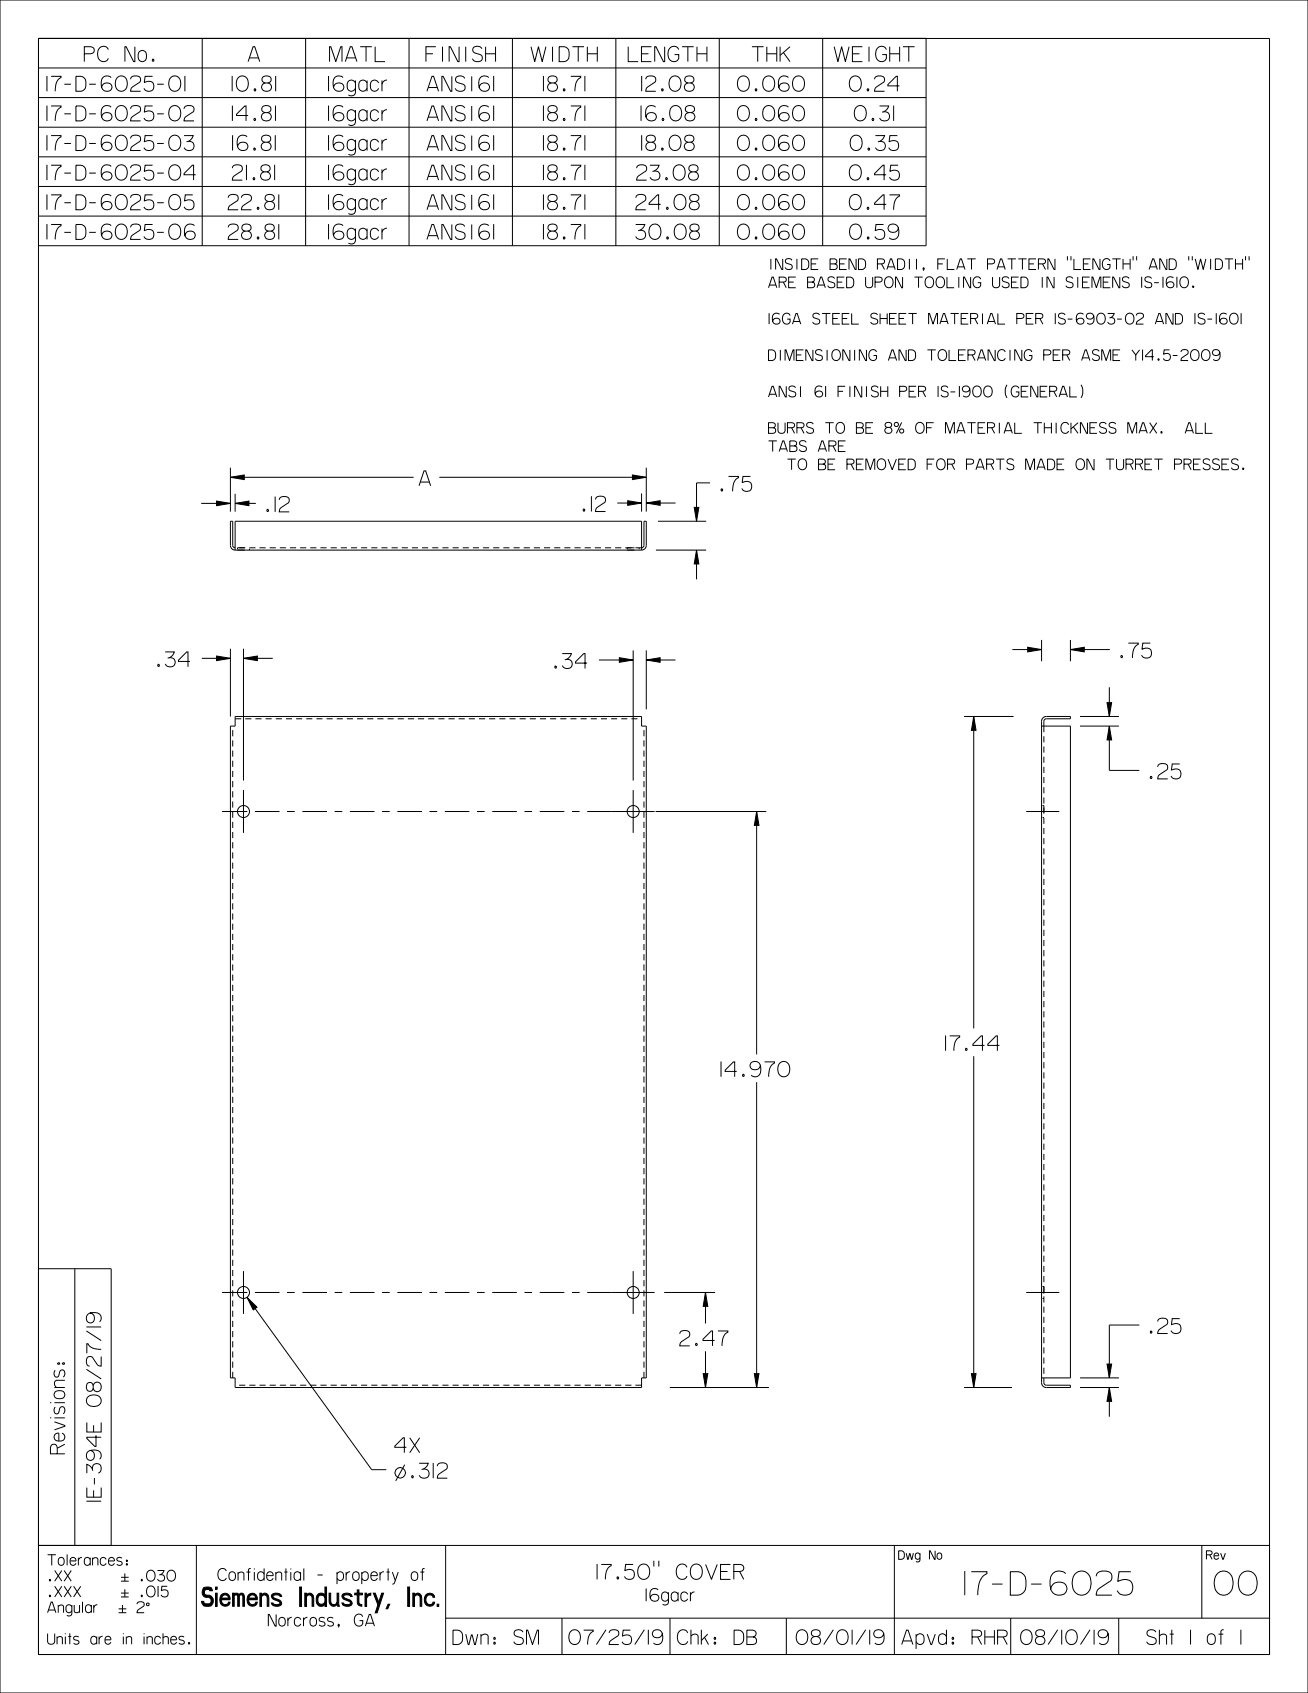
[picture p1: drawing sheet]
<svg xmlns="http://www.w3.org/2000/svg" width="216mm" height="279mm" viewBox="0 0 216 279" stroke-linecap="round" stroke-linejoin="round" font-family="sans-serif">
<defs><g id="words">
<text font-size="4.1" x="25.8" y="265.1">Siemens Industry, Inc.</text>
<g font-size="2.3">
<text x="41.2" y="10.2">A</text>
<text x="54.8" y="15.1">16gacr</text>
<text x="54.8" y="20">16gacr</text>
<text x="54.8" y="24.8">16gacr</text>
<text x="54.8" y="29.7">16gacr</text>
<text x="54.8" y="34.6">16gacr</text>
<text x="38.4" y="39.5">28.81</text>
<text x="54.8" y="39.5">16gacr</text>
<text x="69.2" y="80.2">A</text>
<text x="25.6" y="110">.34</text>
<text x="91.2" y="110.3">.34</text>
</g>
<g font-size="2.2">
<text x="10.7" y="238.9" transform="rotate(-90 10.7 238.9)">Revisions:</text>
<text x="148.3" y="271.4">Apvd:</text>
<text x="160.4" y="271.4">RHR</text>
<text x="189.9" y="271.4">Sht</text>
<text x="199.6" y="271.4">of</text>
</g>
<text font-size="1.9" x="107.1" y="264.3">16gacr</text>
<g font-size="1.8">
<text x="38.9" y="260.8">Confidential - property of</text>
<text x="46.5" y="268.4">Norcross, GA</text>
</g>
<g font-size="1.7">
<text x="7.9" y="258.3">Tolerances:</text>
<text x="7.9" y="266.1">Angular</text>
<text x="7.9" y="271.4">Units are in inches.</text>
</g>
<g font-size="1.3">
<text x="148.3" y="257.3">Dwg No</text>
<text x="199.1" y="257.3">Rev</text>
</g>
</g></defs>
<g fill="none" stroke="#000" stroke-width=".17">
<path d="M0 0h215.9v279.4h-215.9zM6.3 6.4h203.2l.1 266.6h-203.3l.1-266.7h146.5v34.3h-146.5M6.4 11.2h146.5M6.4 16.1h146.5M7.7 12.5v2.6M7.7 17.4v2.6M8.4 12.6h1.7v.2a1.9 1.9 0 0 0-1 1.9v.4M8.4 17.5h1.7v.2a1.9 1.9 0 0 0-1 1.9v.4M10.6 13.9h1.1M10.6 18.8h1.1M12.5 12.6l1.1 .1a1.16 1.16 0 0 1 .6 1.4 .93 .93 0 0 1-.8 1h-.9zM12.5 17.5l1.1 .1a1.16 1.16 0 0 1 .6 1.4 .93 .93 0 0 1-.8 1h-.9z"/>
<path d="M13.9 8.9h1a.58 .58 0 0 0 .7-.6 .58 .58 0 0 0-.7-.6h-1v2.5M14.7 13.9h1.1M14.7 18.8h1.1M17.9 8.2a.95 .95 0 0 0-1.2-.5 .95 .95 0 0 0-.6 1.1 1 1 0 0 0 .5 1.2 1 1 0 0 0 1.2-.2l.1-.2M18.3 12.8a.96 .96 0 0 0-1-.2 .96 .96 0 0 0-.6 1 1.16 1.16 0 0 0 .8 1.5 .72 .72 0 0 0 1-.7 .72 .72 0 0 0-1-.7l-.4 .1-.3 .6M18.3 17.7a.96 .96 0 0 0-1-.2 .96 .96 0 0 0-.6 .9 1.16 1.16 0 0 0 .8 1.6 .72 .72 0 0 0 1-.7 .72 .72 0 0 0-1-.7l-.5 .3-.2 .4M19.4 12.7a1.04 1.04 0 0 1 1.2 .1 1.04 1.04 0 0 1 .4 1.1 1 1 0 0 1-1 1.2 1 1 0 0 1-1-1.2l.2-.8zM19.4 17.6a1.04 1.04 0 0 1 1.2 .1 1.04 1.04 0 0 1 .4 1.1 1 1 0 0 1-1 1.2 1 1 0 0 1-1-1.2l.2-.8zM21.6 13.1a.89 .89 0 0 1 .8-.6 .89 .89 0 0 1 .8 .5 .54 .54 0 0 1-.3 .7l-1.2 .8-.1 .6h1.6M21.6 18a.89 .89 0 0 1 .8-.6 .89 .89 0 0 1 .8 .5 .54 .54 0 0 1-.3 .7l-1.2 .8-.1 .6h1.6M22.3 7.7v2.5h-.2l-1.3-2.5h-.2v2.5M23.1 8.5a.69 .69 0 0 1 1.1 .5 .84 .84 0 0 1-.6 1.2h-.2a.99 .99 0 0 1-.3-1.7z"/>
<path d="M25.2 12.6h-1.2l-.2 1a.97 .97 0 0 1 1.6 .5 .86 .86 0 0 1-.6 1 .86 .86 0 0 1-1.1-.5M25.2 17.5h-1.2l-.2 1a.97 .97 0 0 1 1.6 .5 .86 .86 0 0 1-.6 1 .86 .86 0 0 1-1.1-.5M25.2 9.8l.2 .1-.1 .2-.2-.1zM25.9 13.9h1.1M25.9 18.8h1.1M28.3 12.7a1.04 1.04 0 0 1 1.2 .1 1.04 1.04 0 0 1 .3 1.1 1 1 0 0 1-1 1.2 1 1 0 0 1-.9-1.2l.1-.8zM28.3 17.6a1.04 1.04 0 0 1 1.2 .1 1.04 1.04 0 0 1 .3 1.1 1 1 0 0 1-1 1.2 1 1 0 0 1-.9-1.2l.1-.8zM30.4 18a.89 .89 0 0 1 .8-.6 .89 .89 0 0 1 .8 .5 .54 .54 0 0 1-.3 .7l-1.2 .8-.1 .6h1.6M30.5 12.5v2.6M33.4 6.3v34.3M38.3 12.5v2.6M38.4 17.4v2.6"/>
<path d="M39.4 12.7a1.04 1.04 0 0 1 1.2 .1 1.04 1.04 0 0 1 .4 1.1 1 1 0 0 1-1 1.2 1 1 0 0 1-1-1.2l.1-.8zM41 10.2l.8-2.5h.2l.9 2.5M41 19.1h-2v-.2l1.4-1.4h.2v2.5M42 19.5l.2 .2-.1 .2-.2-.2zM42 14.7l.2 .1v.2l-.3-.1zM43.3 17.7a.76 .76 0 0 1 .9-.3 .76 .76 0 0 1 .4 .9 .76 .76 0 0 1-.9 .3 .76 .76 0 0 1-.4-.9zM43.5 12.7a.74 .74 0 0 1 .9-.1 .74 .74 0 0 1 .3 .8 .76 .76 0 0 1-1 .3 .76 .76 0 0 1-.4-.9zM43.8 18.6a.71 .71 0 0 0-.6 .9 .71 .71 0 0 0 .9 .5 .69 .69 0 0 0 .7-.7 .69 .69 0 0 0-.6-.7M43.8 13.7a.71 .71 0 0 0-.6 .9 .71 .71 0 0 0 .9 .5 .69 .69 0 0 0 .7-.7 .69 .69 0 0 0-.6-.7M45.5 17.4v2.6M45.5 12.5v2.6M50.4 6.3v34.3"/>
<path d="M54.2 12.5v2.6M54.2 17.4v2.6M54.4 10.2v-2.5h.2l.8 2.5 .8-2.5h.3v2.5M56.6 12.8a.96 .96 0 0 0-1.1-.2 .96 .96 0 0 0-.5 1 1.16 1.16 0 0 0 .8 1.5 .72 .72 0 0 0 1-.7 .72 .72 0 0 0-1-.7l-.4 .1-.4 .6M56.6 17.7a.96 .96 0 0 0-1.1-.2 .96 .96 0 0 0-.5 .9 1.16 1.16 0 0 0 .8 1.6 .72 .72 0 0 0 1-.7 .72 .72 0 0 0-1-.7l-.5 .3-.3 .4M57 10.2l.8-2.5h.3l.8 2.5M57.2 9.6h1.5M59.5 7.7h1.9M60.4 7.7v2.5M61.9 7.7v2.5h1.7M63.9 13.2l-.6 .2-.2 .5M63.9 18.1l-.6 .2-.2 .5"/>
<path d="M67.5 6.3v34.3M70.3 8.9h1.2M70.5 15.1l.8-2.5h.3l.8 2.5M70.5 20l.8-2.5h.3l.8 2.5M70.7 14.4h1.5M70.7 19.3h1.5M71.9 7.7h-1.6v2.5M73 7.7v2.5M74.6 12.6v2.5h-.2l-1.3-2.5h-.2v2.5M74.6 17.5v2.5h-.2l-1.3-2.5h-.2v2.5M75.8 7.7v2.5h-.2l-1.3-2.5h-.2v2.5M76.7 12.9a.85 .85 0 0 0-1.5 .1 .57 .57 0 0 0 .5 .7l.7 .2a.66 .66 0 0 1 .3 .9 .66 .66 0 0 1-.9 .3l-.4-.2-.3-.3"/>
<path d="M76.7 17.8a.85 .85 0 0 0-1.5 .1 .57 .57 0 0 0 .5 .7l.7 .2a.66 .66 0 0 1 .3 .9 .66 .66 0 0 1-.9 .3l-.4-.2-.3-.3M76.9 7.7v2.5M77.9 12.6v2.5M77.9 17.5v2.5M79.5 8.1a.85 .85 0 0 0-1.5 0 .57 .57 0 0 0 .6 .7l.7 .2a.66 .66 0 0 1 .2 .9 .66 .66 0 0 1-.9 .3l-.4-.2-.2-.3M80.2 8.9h1.6M80.2 7.7v2.5M80.7 12.8a.96 .96 0 0 0-1.1-.2 .96 .96 0 0 0-.6 1 1.16 1.16 0 0 0 .8 1.5 .72 .72 0 0 0 1-.7 .72 .72 0 0 0-1-.7l-.4 .1-.3 .6M80.7 17.7a.96 .96 0 0 0-1.1-.2 .96 .96 0 0 0-.6 .9 1.16 1.16 0 0 0 .8 1.6 .72 .72 0 0 0 1-.7 .72 .72 0 0 0-1-.7l-.5 .3-.2 .4M81.5 12.5v2.6M81.5 17.4v2.6M81.8 7.7v2.5"/>
<path d="M84.6 6.3v34.3M87.6 7.7l.7 2.5 .6-2.5 .6 2.5 .6-2.5M89.7 12.5v2.6M89.7 17.4v2.6M90.5 17.7a.76 .76 0 0 1 1-.3 .76 .76 0 0 1 .4 .9 .76 .76 0 0 1-1 .3 .76 .76 0 0 1-.4-.9zM90.7 12.7a.74 .74 0 0 1 .9-.1 .74 .74 0 0 1 .3 .8 .76 .76 0 0 1-1 .3 .76 .76 0 0 1-.4-.9zM91 13.7a.71 .71 0 0 0-.6 .9 .71 .71 0 0 0 .9 .5 .69 .69 0 0 0 .7-.7 .69 .69 0 0 0-.6-.7M91 18.6a.71 .71 0 0 0-.6 .9 .71 .71 0 0 0 .9 .5 .69 .69 0 0 0 .7-.7 .69 .69 0 0 0-.6-.7M91.2 7.7v2.5M92.3 7.7l1.1 .1a1.16 1.16 0 0 1 .5 1.4 .93 .93 0 0 1-.8 1h-.8zM93.1 14.7l.2 .1-.1 .2-.2-.1zM93.1 19.5l.2 .2-.1 .2-.2-.2z"/>
<path d="M94.2 12.6h1.7v.2a1.9 1.9 0 0 0-1 1.9v.4M94.2 17.5h1.7v.2a1.9 1.9 0 0 0-1 1.9v.4M94.5 7.7h1.9M95.4 7.7v2.5M96.5 12.5v2.6M96.5 17.4v2.6M96.9 8.9h1.7M96.9 7.7v2.5M98.6 7.7v2.5M101.7 6.3v34.3M103.7 7.7v2.5h1.6M105.8 17.4v2.6"/>
<path d="M105.9 8.9h1.1M105.9 12.5v2.6M106.6 13.1a.89 .89 0 0 1 .8-.6 .89 .89 0 0 1 .8 .5 .54 .54 0 0 1-.3 .7l-1.2 .8-.1 .6h1.6M107.5 7.7h-1.6v2.5h1.6M108.2 17.7a.96 .96 0 0 0-1.1-.2 .96 .96 0 0 0-.5 .9 1.16 1.16 0 0 0 .8 1.6 .72 .72 0 0 0 .9-.7 .72 .72 0 0 0-.9-.7l-.6 .3-.2 .4M109.3 14.7l.2 .1-.1 .2-.2-.1zM109.4 19.5l.2 .2-.1 .2-.2-.2zM109.7 7.7v2.5h-.2l-1.2-2.5h-.2v2.5M110.8 12.7a1.04 1.04 0 0 1 1.2 .1 1.04 1.04 0 0 1 .4 1.1 1 1 0 0 1-1 1.2 1 1 0 0 1-1-1.2l.2-.8zM110.9 17.6a1.04 1.04 0 0 1 1.2 .1 1.04 1.04 0 0 1 .4 1.1 1 1 0 0 1-1 1.2 1 1 0 0 1-1-1.2l.2-.8zM112 8.2a.95 .95 0 0 0-1.1-.5 .95 .95 0 0 0-.6 1.1 1 1 0 0 0 .4 1.2 1 1 0 0 0 1.3-.2v-.8h-.6M112.6 7.7h1.9"/>
<path d="M113.2 17.7a.76 .76 0 0 1 .9-.3 .76 .76 0 0 1 .5 .9 .76 .76 0 0 1-1 .3 .76 .76 0 0 1-.4-.9zM113.2 12.7a.74 .74 0 0 1 .9-.1 .74 .74 0 0 1 .4 .8 .76 .76 0 0 1-1 .3 .76 .76 0 0 1-.4-.9zM113.5 7.7v2.5M113.6 13.7a.71 .71 0 0 0-.6 .9 .71 .71 0 0 0 .9 .5 .69 .69 0 0 0 .7-.7 .69 .69 0 0 0-.6-.7M113.7 18.6a.71 .71 0 0 0-.6 .9 .71 .71 0 0 0 .9 .5 .69 .69 0 0 0 .7-.7 .69 .69 0 0 0-.6-.7M115 8.9h1.7M115 7.7v2.5M116.7 7.7v2.5M118.7 6.3v34.3M122.1 12.7a1.04 1.04 0 0 1 1.2 .1 1.04 1.04 0 0 1 .4 1.1 1 1 0 0 1-1 1.2 1 1 0 0 1-1-1.2l.2-.8zM122.1 17.6a1.04 1.04 0 0 1 1.2 .1 1.04 1.04 0 0 1 .4 1.1 1 1 0 0 1-1 1.2 1 1 0 0 1-1-1.2l.2-.8zM124.1 7.7h1.9"/>
<path d="M124.7 14.7l.2 .1v.2l-.2-.1zM124.7 19.5l.2 .2v.2l-.2-.2zM125.1 7.7v2.5M126.3 12.7a1.04 1.04 0 0 1 1.2 .1 1.04 1.04 0 0 1 .4 1.1 1 1 0 0 1-1 1.2 1 1 0 0 1-1-1.2l.1-.8zM126.3 17.6a1.04 1.04 0 0 1 1.2 .1 1.04 1.04 0 0 1 .4 1.1 1 1 0 0 1-1 1.2 1 1 0 0 1-1-1.2l.1-.8zM126.6 8.9h1.6M126.6 7.7v2.5M128.2 7.7v2.5M128.8 7.7v2.5M129.3 8.7l1.1 1.5M130.1 12.8a.96 .96 0 0 0-1.1-.2 .96 .96 0 0 0-.5 1 1.16 1.16 0 0 0 .8 1.5 .72 .72 0 0 0 1-.7 .72 .72 0 0 0-1-.7l-.4 .1-.3 .6M130.1 17.7a.96 .96 0 0 0-1.1-.2 .96 .96 0 0 0-.5 .9 1.16 1.16 0 0 0 .8 1.6 .72 .72 0 0 0 1-.7 .72 .72 0 0 0-1-.7l-.5 .3-.2 .4"/>
<path d="M130.4 7.7l-1.6 1.4M131.2 12.7a1.04 1.04 0 0 1 1.2 .1 1.04 1.04 0 0 1 .4 1.1 1 1 0 0 1-1 1.2 1 1 0 0 1-1-1.2l.1-.8zM131.2 17.6a1.04 1.04 0 0 1 1.2 .1 1.04 1.04 0 0 1 .4 1.1 1 1 0 0 1-1 1.2 1 1 0 0 1-1-1.2l.1-.8zM135.8 6.3v34.3M137.7 7.7l.6 2.5 .6-2.5 .6 2.5 .7-2.5M140.6 12.7a1.04 1.04 0 0 1 1.2 .1 1.04 1.04 0 0 1 .4 1.1 1 1 0 0 1-1 1.2 1 1 0 0 1-1-1.2l.1-.8zM140.7 8.9h1.2M141.4 17.6a1.04 1.04 0 0 1 1.2 .1 1.04 1.04 0 0 1 .4 1.1 1 1 0 0 1-1 1.2 1 1 0 0 1-1-1.2l.1-.8zM142.3 7.7h-1.6v2.5h1.6M143.2 14.7l.2 .1-.1 .2-.2-.1zM143.4 7.7v2.5M144 19.5l.2 .2v.2l-.3-.2z"/>
<path d="M144.4 13.1a.89 .89 0 0 1 .8-.6 .89 .89 0 0 1 .8 .5 .54 .54 0 0 1-.3 .7l-1.2 .8-.1 .6h1.6M145.2 17.5h1.5l-.5 .7-.6 .3M145.9 18.4a.8 .8 0 0 1 .9 1 .8 .8 0 0 1-1.2 .5l-.4-.4M146.3 8.2a.95 .95 0 0 0-1.2-.5 .95 .95 0 0 0-.6 1.1 1 1 0 0 0 .5 1.2 1 1 0 0 0 1.2-.2l.1-.8h-.7M146.9 8.9h1.6M146.9 7.7v2.5M147.5 17.4v2.6M148.5 14.2h-2v-.2l1.4-1.4h.2v2.5M148.5 7.7v2.5M149 7.7h2M150 7.7v2.5M6.4 21h146.5"/>
<path d="M6.4 25.9h146.5M6.4 30.8h146.5M6.4 35.7h146.5M7.7 22.3v2.5M7.7 27.2v2.5M7.7 32.1v2.5M7.7 37v2.5M8.4 22.4h1.7v.2a1.9 1.9 0 0 0-1 1.9v.3M8.4 27.3h1.7v.2a1.9 1.9 0 0 0-1 1.9v.3M8.4 32.2h1.7v.2a1.9 1.9 0 0 0-1 1.9v.3M8.4 37h1.7v.3a1.9 1.9 0 0 0-1 1.9v.3M10.6 23.7h1.1"/>
<path d="M10.6 28.6h1.1M10.6 33.5h1.1M10.6 38.3h1.1M12.5 22.4h1.1a1.16 1.16 0 0 1 .6 1.5 .93 .93 0 0 1-.8 .9h-.9zM12.5 27.3h1.1a1.16 1.16 0 0 1 .6 1.5 .93 .93 0 0 1-.8 .9h-.9zM12.5 32.2h1.1a1.16 1.16 0 0 1 .6 1.5 .93 .93 0 0 1-.8 .9h-.9zM12.5 37l1.1 .1a1.16 1.16 0 0 1 .6 1.5 .93 .93 0 0 1-.8 .9h-.9zM14.7 23.7h1.1M14.7 28.6h1.1M14.7 33.5h1.1M14.7 38.3h1.1M18.3 22.6a.96 .96 0 0 0-1-.2 .96 .96 0 0 0-.6 .9 1.16 1.16 0 0 0 .8 1.5 .72 .72 0 0 0 1-.6 .72 .72 0 0 0-1-.7l-.4 .1-.3 .6"/>
<path d="M18.3 27.5a.96 .96 0 0 0-1-.2 .96 .96 0 0 0-.6 .9 1.16 1.16 0 0 0 .8 1.5 .72 .72 0 0 0 1-.7 .72 .72 0 0 0-1-.6l-.5 .2-.2 .5M18.3 32.4a.96 .96 0 0 0-1-.2 .96 .96 0 0 0-.6 .9 1.16 1.16 0 0 0 .8 1.5 .72 .72 0 0 0 1-.7 .72 .72 0 0 0-1-.6l-.4 .1-.3 .6M18.3 37.3a.96 .96 0 0 0-1-.3 .96 .96 0 0 0-.6 1 1.16 1.16 0 0 0 .8 1.5 .72 .72 0 0 0 1-.7 .72 .72 0 0 0-1-.7l-.4 .2-.3 .6M19.3 32.4a.98 .98 0 0 1 1.2-.2 .98 .98 0 0 1 .5 1.1 1.02 1.02 0 0 1-.4 1.1 1.02 1.02 0 0 1-1.3-.1l-.3-.8 .1-.7zM19.4 22.5a1.04 1.04 0 0 1 1.2 0 1.04 1.04 0 0 1 .4 1.2 1 1 0 0 1-1 1.1 1 1 0 0 1-1-1.1l.2-.8zM19.4 27.4a1.04 1.04 0 0 1 1.2 0 1.04 1.04 0 0 1 .4 1.2 1 1 0 0 1-1 1.1 1 1 0 0 1-1-1.1l.2-.9zM19.4 37.2a1.04 1.04 0 0 1 1.2 0 1.04 1.04 0 0 1 .4 1.1 1 1 0 0 1-1 1.2 1 1 0 0 1-1-1.2l.2-.8zM21.6 22.9a.89 .89 0 0 1 .8-.6 .89 .89 0 0 1 .8 .5 .54 .54 0 0 1-.3 .7l-1.2 .8-.1 .5h1.6M21.6 27.7a.89 .89 0 0 1 .8-.5 .89 .89 0 0 1 .8 .5 .54 .54 0 0 1-.3 .7l-1.2 .8-.1 .5h1.6M21.6 32.6a.89 .89 0 0 1 .8-.5 .89 .89 0 0 1 .8 .5 .54 .54 0 0 1-.3 .7l-1.2 .8-.1 .5h1.6M21.6 37.5a.89 .89 0 0 1 .8-.5 .89 .89 0 0 1 .8 .5 .54 .54 0 0 1-.3 .6l-1.2 .9-.1 .5h1.6M25.2 22.4h-1.2l-.2 1a.97 .97 0 0 1 1.6 .5 .86 .86 0 0 1-.6 1 .86 .86 0 0 1-1.1-.5"/>
<path d="M25.2 27.3h-1.2l-.2 1a.97 .97 0 0 1 1.6 .5 .86 .86 0 0 1-.6 .9 .86 .86 0 0 1-1.1-.4M25.2 32.2h-1.2l-.2 1a.97 .97 0 0 1 1.6 .5 .86 .86 0 0 1-.6 .9 .86 .86 0 0 1-1.1-.5M25.2 37h-1.2l-.2 1.1a.97 .97 0 0 1 1.6 .5 .86 .86 0 0 1-.6 .9 .86 .86 0 0 1-1.1-.5M25.9 23.7h1.1M25.9 28.6h1.1M25.9 33.5h1.1M25.9 38.3h1.1M28.1 22.7a.98 .98 0 0 1 1.2-.3 .98 .98 0 0 1 .5 1.1 1.02 1.02 0 0 1-.4 1.2 1.02 1.02 0 0 1-1.3-.2l-.2-.8v-.6zM28.1 27.5a.98 .98 0 0 1 1.2-.2 .98 .98 0 0 1 .5 1.1 1.02 1.02 0 0 1-.4 1.1 1.02 1.02 0 0 1-1.3-.1l-.2-.8v-.6zM28.1 32.4a.98 .98 0 0 1 1.2-.2 .98 .98 0 0 1 .5 1.1 1.02 1.02 0 0 1-.4 1.1 1.02 1.02 0 0 1-1.3-.1l-.2-.8v-.7zM28.1 37.3a.98 .98 0 0 1 1.2-.2 .98 .98 0 0 1 .5 1 1.02 1.02 0 0 1-.4 1.2 1.02 1.02 0 0 1-1.3-.1l-.2-.9v-.6zM30.4 22.4h1.5l-.5 .7-.6 .3"/>
<path d="M31.1 23.3a.8 .8 0 0 1 .9 1 .8 .8 0 0 1-1.2 .5l-.4-.4M31.8 32.2h-1.2l-.1 1a.97 .97 0 0 1 1.5 .5 .86 .86 0 0 1-.6 .9 .86 .86 0 0 1-1-.5M32.1 37.3a.96 .96 0 0 0-1.1-.3 .96 .96 0 0 0-.5 1 1.16 1.16 0 0 0 .8 1.5 .72 .72 0 0 0 .9-.7 .72 .72 0 0 0-.9-.7l-.6 .3-.2 .5M32.3 28.8h-1.9v-.2l1.4-1.3h.2v2.4M37.7 32.6a.89 .89 0 0 1 .8-.5 .89 .89 0 0 1 .8 .5 .54 .54 0 0 1-.3 .7l-1.2 .8-.1 .5h1.6M37.7 37.5a.89 .89 0 0 1 .8-.5 .89 .89 0 0 1 .8 .5 .54 .54 0 0 1-.3 .6l-1.2 .9-.1 .5h1.6M38.4 27.7a.89 .89 0 0 1 .8-.5 .89 .89 0 0 1 .8 .5 .54 .54 0 0 1-.3 .7l-1.2 .8-.1 .5h1.6M38.4 22.3v2.5M39.9 32.6a.89 .89 0 0 1 .8-.5 .89 .89 0 0 1 .8 .5 .54 .54 0 0 1-.3 .7l-1.2 .8-.1 .5h1.6M40 37.3a.76 .76 0 0 1 1-.3 .76 .76 0 0 1 .4 .9 .76 .76 0 0 1-1 .3 .76 .76 0 0 1-.4-.9zM40.7 27.2v2.5M40.8 22.6a.96 .96 0 0 0-1.1-.2 .96 .96 0 0 0-.6 .9 1.16 1.16 0 0 0 .9 1.5 .72 .72 0 0 0 .9-.6 .72 .72 0 0 0-.9-.7l-.4 .1-.4 .6"/>
<path d="M41.8 29.3l.2 .2v.2l-.2-.2zM41.9 24.4l.3 .2-.1 .2-.2-.2zM42.5 34.2l.2 .1v.3l-.2-.2zM43.1 27.5a.76 .76 0 0 1 1-.3 .76 .76 0 0 1 .4 .9 .76 .76 0 0 1-.9 .3 .76 .76 0 0 1-.5-.9zM43.2 22.6a.76 .76 0 0 1 1-.3 .76 .76 0 0 1 .4 .9 .76 .76 0 0 1-.9 .3 .76 .76 0 0 1-.5-.9zM43.6 28.4a.71 .71 0 0 0-.6 .8 .71 .71 0 0 0 1 .5 .69 .69 0 0 0 .7-.6 .69 .69 0 0 0-.7-.7M43.7 23.5a.71 .71 0 0 0-.6 .8 .71 .71 0 0 0 1 .5 .69 .69 0 0 0 .7-.6 .69 .69 0 0 0-.7-.7M44 32.2a.74 .74 0 0 1 .9-.1 .74 .74 0 0 1 .3 .9 .76 .76 0 0 1-1 .3 .76 .76 0 0 1-.4-.9zM44 37.1a.74 .74 0 0 1 .9-.1 .74 .74 0 0 1 .3 .9 .76 .76 0 0 1-1 .3 .76 .76 0 0 1-.4-.9zM44.3 33.3a.71 .71 0 0 0-.6 .8 .71 .71 0 0 0 .9 .5 .69 .69 0 0 0 .7-.6 .69 .69 0 0 0-.6-.7M45.3 27.2v2.5M45.4 22.3v2.5"/>
<path d="M46 32.1v2.5M46 37v2.5M54.2 22.3v2.5M54.2 27.2v2.5M54.2 32.1v2.5M54.2 37v2.5M56.6 22.6a.96 .96 0 0 0-1.1-.2 .96 .96 0 0 0-.5 .9 1.16 1.16 0 0 0 .8 1.5 .72 .72 0 0 0 1-.6 .72 .72 0 0 0-1-.7l-.5 .2-.3 .5M56.6 27.5a.96 .96 0 0 0-1.1-.2 .96 .96 0 0 0-.5 .9 1.16 1.16 0 0 0 .8 1.5 .72 .72 0 0 0 1-.7 .72 .72 0 0 0-1-.6l-.5 .2-.3 .5M56.6 32.4a.96 .96 0 0 0-1.1-.2 .96 .96 0 0 0-.5 .9 1.16 1.16 0 0 0 .8 1.5 .72 .72 0 0 0 1-.7 .72 .72 0 0 0-1-.6l-.4 .1-.4 .6M56.6 37.3a.96 .96 0 0 0-1.1-.3 .96 .96 0 0 0-.5 1 1.16 1.16 0 0 0 .8 1.5 .72 .72 0 0 0 1-.7 .72 .72 0 0 0-1-.7l-.5 .3-.3 .5M63.9 23l-.6 .2-.2 .5M63.9 27.9l-.6 .2-.2 .5"/>
<path d="M63.9 32.8l-.6 .2-.2 .5M63.9 37.7l-.6 .2-.2 .4M70.5 24.8l.8-2.4h.3l.8 2.4M70.5 29.7l.8-2.4h.3l.8 2.4M70.5 34.6l.8-2.4h.3l.8 2.4M70.5 39.5l.8-2.5h.3l.8 2.5M70.7 24.2h1.5M70.7 29.1h1.5M70.7 34h1.5M70.7 38.9h1.5M74.6 22.4v2.4h-.2l-1.3-2.4h-.2v2.4M74.6 27.3v2.4h-.2l-1.3-2.4h-.2v2.4"/>
<path d="M74.6 32.2v2.4h-.2l-1.3-2.4h-.2v2.4M74.6 37v2.5h-.2l-1.3-2.5h-.2v2.5M76.7 22.7a.85 .85 0 0 0-1.5 .1 .57 .57 0 0 0 .5 .7l.7 .2a.66 .66 0 0 1 .3 .9 .66 .66 0 0 1-.9 .2l-.4-.1-.3-.3M76.7 27.6a.85 .85 0 0 0-1.5 .1 .57 .57 0 0 0 .5 .7l.7 .2a.66 .66 0 0 1 .3 .9 .66 .66 0 0 1-.9 .2l-.4-.1-.3-.3M76.7 32.5a.85 .85 0 0 0-1.5 .1 .57 .57 0 0 0 .5 .7l.7 .2a.66 .66 0 0 1 .3 .8 .66 .66 0 0 1-.9 .3l-.4-.1-.3-.4M76.7 37.4a.85 .85 0 0 0-1.5 .1 .57 .57 0 0 0 .5 .6l.7 .2a.66 .66 0 0 1 .3 .9 .66 .66 0 0 1-.9 .3l-.4-.1-.3-.4M77.9 22.4v2.4M77.9 27.3v2.4M77.9 32.2v2.4M77.9 37v2.5M80.7 22.6a.96 .96 0 0 0-1.1-.2 .96 .96 0 0 0-.6 .9 1.16 1.16 0 0 0 .8 1.5 .72 .72 0 0 0 1-.6 .72 .72 0 0 0-1-.7l-.5 .2-.2 .5M80.7 27.5a.96 .96 0 0 0-1.1-.2 .96 .96 0 0 0-.6 .9 1.16 1.16 0 0 0 .8 1.5 .72 .72 0 0 0 1-.7 .72 .72 0 0 0-1-.6l-.5 .2-.2 .5"/>
<path d="M80.7 32.4a.96 .96 0 0 0-1.1-.2 .96 .96 0 0 0-.6 .9 1.16 1.16 0 0 0 .8 1.5 .72 .72 0 0 0 1-.7 .72 .72 0 0 0-1-.6l-.4 .1-.3 .6M80.7 37.3a.96 .96 0 0 0-1.1-.3 .96 .96 0 0 0-.6 1 1.16 1.16 0 0 0 .8 1.5 .72 .72 0 0 0 1-.7 .72 .72 0 0 0-1-.7l-.5 .3-.2 .5M81.5 22.3v2.5M81.5 27.2v2.5M81.5 32.1v2.5M81.5 37v2.5M89.7 22.3v2.5M89.7 27.2v2.5M89.7 32.1v2.5M89.7 37v2.5M90.7 22.4a.74 .74 0 0 1 .9-.1 .74 .74 0 0 1 .3 .9 .76 .76 0 0 1-1 .3 .76 .76 0 0 1-.4-.9zM90.7 27.3a.74 .74 0 0 1 .9-.1 .74 .74 0 0 1 .3 .9 .76 .76 0 0 1-1 .3 .76 .76 0 0 1-.4-.9z"/>
<path d="M90.7 32.2a.74 .74 0 0 1 .9-.1 .74 .74 0 0 1 .3 .9 .76 .76 0 0 1-1 .3 .76 .76 0 0 1-.4-.9zM90.7 37.1a.74 .74 0 0 1 .9-.1 .74 .74 0 0 1 .3 .9 .76 .76 0 0 1-1 .3 .76 .76 0 0 1-.4-.9zM91 23.5a.71 .71 0 0 0-.6 .8 .71 .71 0 0 0 .9 .5 .69 .69 0 0 0 .7-.6 .69 .69 0 0 0-.6-.7M91 28.4a.71 .71 0 0 0-.6 .8 .71 .71 0 0 0 .9 .5 .69 .69 0 0 0 .7-.6 .69 .69 0 0 0-.6-.7M91 33.3a.71 .71 0 0 0-.6 .8 .71 .71 0 0 0 .9 .5 .69 .69 0 0 0 .7-.6 .69 .69 0 0 0-.6-.7M91 38.1a.71 .71 0 0 0-.6 .9 .71 .71 0 0 0 .9 .5 .69 .69 0 0 0 .7-.6 .69 .69 0 0 0-.6-.8M93.1 24.4l.2 .2-.1 .2-.2-.2zM93.1 29.3l.2 .2-.1 .2-.2-.2zM93.1 34.2l.2 .1-.1 .3-.2-.2zM93.1 39.1l.2 .1-.1 .2-.2-.1zM94.2 22.4h1.7v.2a1.9 1.9 0 0 0-1 1.9v.3M94.2 27.3h1.7v.2a1.9 1.9 0 0 0-1 1.9v.3"/>
<path d="M94.2 32.2h1.7v.2a1.9 1.9 0 0 0-1 1.9v.3M94.2 37h1.7v.3a1.9 1.9 0 0 0-1 1.9v.3M96.5 22.3v2.5M96.5 27.2v2.5M96.5 32.1v2.5M96.5 37v2.5M104.9 37h1.5l-.5 .8-.6 .3M105 32.6a.89 .89 0 0 1 .8-.5 .89 .89 0 0 1 .8 .5 .54 .54 0 0 1-.3 .7l-1.2 .8-.1 .5h1.6M105.1 27.7a.89 .89 0 0 1 .8-.5 .89 .89 0 0 1 .8 .5 .54 .54 0 0 1-.3 .7l-1.2 .8-.1 .5h1.6M105.6 38a.8 .8 0 0 1 1 .9 .8 .8 0 0 1-1.3 .5l-.4-.4M105.9 22.3v2.5M106.7 22.6a.76 .76 0 0 1 1-.3 .76 .76 0 0 1 .4 .9 .76 .76 0 0 1-1 .3 .76 .76 0 0 1-.4-.9z"/>
<path d="M107.2 23.5a.71 .71 0 0 0-.6 .8 .71 .71 0 0 0 1 .5 .69 .69 0 0 0 .6-.6 .69 .69 0 0 0-.6-.7M107.3 27.3h1.5l-.5 .7-.6 .3M107.4 37.3a.98 .98 0 0 1 1.2-.2 .98 .98 0 0 1 .5 1 1.02 1.02 0 0 1-.5 1.2 1.02 1.02 0 0 1-1.2-.1l-.3-.9 .1-.6zM108 28.2a.8 .8 0 0 1 .9 1 .8 .8 0 0 1-1.2 .5l-.4-.4M109.1 33.7h-2v-.2l1.4-1.3h.2v2.4M109.3 24.4l.2 .2-.1 .2-.2-.2zM109.9 29.3l.3 .2-.1 .2-.2-.2zM110.1 34.2l.2 .1-.1 .3-.2-.2zM110.1 39.1l.2 .1v.2l-.2-.1zM110.7 22.7a.98 .98 0 0 1 1.2-.3 .98 .98 0 0 1 .5 1.1 1.02 1.02 0 0 1-.4 1.2 1.02 1.02 0 0 1-1.3-.2l-.3-.8 .1-.6zM111.5 27.4a1.04 1.04 0 0 1 1.2 0 1.04 1.04 0 0 1 .4 1.2 1 1 0 0 1-1 1.1 1 1 0 0 1-1-1.1l.1-.9zM111.5 32.4a.98 .98 0 0 1 1.2-.2 .98 .98 0 0 1 .5 1.1 1.02 1.02 0 0 1-.4 1.1 1.02 1.02 0 0 1-1.3-.1l-.3-.8 .1-.7z"/>
<path d="M111.6 37.3a.98 .98 0 0 1 1.1-.2 .98 .98 0 0 1 .6 1 1.02 1.02 0 0 1-.5 1.2 1.02 1.02 0 0 1-1.2-.1l-.3-.9 .1-.6zM113.1 22.6a.76 .76 0 0 1 .9-.3 .76 .76 0 0 1 .5 .9 .76 .76 0 0 1-1 .3 .76 .76 0 0 1-.4-.9zM113.6 23.5a.71 .71 0 0 0-.6 .8 .71 .71 0 0 0 .9 .5 .69 .69 0 0 0 .7-.6 .69 .69 0 0 0-.6-.7M113.9 27.3a.74 .74 0 0 1 .9-.1 .74 .74 0 0 1 .3 .9 .76 .76 0 0 1-.9 .3 .76 .76 0 0 1-.4-.9zM113.9 32.4a.76 .76 0 0 1 1-.3 .76 .76 0 0 1 .4 .9 .76 .76 0 0 1-1 .3 .76 .76 0 0 1-.4-.9zM113.9 37.3a.76 .76 0 0 1 1-.3 .76 .76 0 0 1 .4 .9 .76 .76 0 0 1-.9 .3 .76 .76 0 0 1-.5-.9zM114.3 28.4a.71 .71 0 0 0-.6 .8 .71 .71 0 0 0 .9 .5 .69 .69 0 0 0 .7-.6 .69 .69 0 0 0-.6-.7M114.4 33.3a.71 .71 0 0 0-.6 .8 .71 .71 0 0 0 .9 .5 .69 .69 0 0 0 .7-.6 .69 .69 0 0 0-.6-.7M114.4 38.1a.71 .71 0 0 0-.6 .9 .71 .71 0 0 0 1 .5 .69 .69 0 0 0 .7-.6 .69 .69 0 0 0-.7-.8M122 22.7a.98 .98 0 0 1 1.2-.3 .98 .98 0 0 1 .5 1.1 1.02 1.02 0 0 1-.4 1.2 1.02 1.02 0 0 1-1.3-.2l-.3-.8 .1-.6zM122 27.5a.98 .98 0 0 1 1.2-.2 .98 .98 0 0 1 .5 1.1 1.02 1.02 0 0 1-.4 1.1 1.02 1.02 0 0 1-1.3-.1l-.3-.8 .1-.6zM122 32.4a.98 .98 0 0 1 1.2-.2 .98 .98 0 0 1 .5 1.1 1.02 1.02 0 0 1-.4 1.1 1.02 1.02 0 0 1-1.3-.1l-.3-.8 .1-.7z"/>
<path d="M122 37.3a.98 .98 0 0 1 1.2-.2 .98 .98 0 0 1 .5 1 1.02 1.02 0 0 1-.4 1.2 1.02 1.02 0 0 1-1.3-.1l-.3-.9 .1-.6zM124.7 24.4l.2 .2v.2l-.2-.2zM124.7 29.3l.2 .2v.2l-.2-.2zM124.7 34.2l.2 .1v.3l-.2-.2zM124.7 39.1l.2 .1v.2l-.2-.1zM126.2 22.7a.98 .98 0 0 1 1.1-.3 .98 .98 0 0 1 .6 1.1 1.02 1.02 0 0 1-.5 1.2 1.02 1.02 0 0 1-1.2-.2l-.3-.8 .1-.6zM126.2 27.5a.98 .98 0 0 1 1.1-.2 .98 .98 0 0 1 .6 1.1 1.02 1.02 0 0 1-.5 1.1 1.02 1.02 0 0 1-1.2-.1l-.3-.8 .1-.6zM126.2 32.4a.98 .98 0 0 1 1.1-.2 .98 .98 0 0 1 .6 1.1 1.02 1.02 0 0 1-.5 1.1 1.02 1.02 0 0 1-1.2-.1l-.3-.8 .1-.7zM126.2 37.3a.98 .98 0 0 1 1.1-.2 .98 .98 0 0 1 .6 1 1.02 1.02 0 0 1-.5 1.2 1.02 1.02 0 0 1-1.2-.1l-.3-.9 .1-.6zM130.1 22.6a.96 .96 0 0 0-1.1-.2 .96 .96 0 0 0-.5 .9 1.16 1.16 0 0 0 .8 1.5 .72 .72 0 0 0 1-.6 .72 .72 0 0 0-1-.7l-.4 .1-.3 .6M130.1 27.5a.96 .96 0 0 0-1.1-.2 .96 .96 0 0 0-.5 .9 1.16 1.16 0 0 0 .8 1.5 .72 .72 0 0 0 1-.7 .72 .72 0 0 0-1-.6l-.5 .2-.2 .5M130.1 32.4a.96 .96 0 0 0-1.1-.2 .96 .96 0 0 0-.5 .9 1.16 1.16 0 0 0 .8 1.5 .72 .72 0 0 0 1-.7 .72 .72 0 0 0-1-.6l-.4 .1-.3 .6"/>
<path d="M130.1 37.3a.96 .96 0 0 0-1.1-.3 .96 .96 0 0 0-.5 1 1.16 1.16 0 0 0 .8 1.5 .72 .72 0 0 0 1-.7 .72 .72 0 0 0-1-.7l-.4 .2-.3 .6M131.1 32.4a.98 .98 0 0 1 1.2-.2 .98 .98 0 0 1 .5 1.1 1.02 1.02 0 0 1-.5 1.1 1.02 1.02 0 0 1-1.2-.1l-.3-.8 .1-.7zM131.2 22.5a1.04 1.04 0 0 1 1.2 0 1.04 1.04 0 0 1 .4 1.2 1 1 0 0 1-1 1.1 1 1 0 0 1-1-1.1l.1-.8zM131.2 27.4a1.04 1.04 0 0 1 1.2 0 1.04 1.04 0 0 1 .4 1.2 1 1 0 0 1-1 1.1 1 1 0 0 1-1-1.1l.1-.9zM131.2 37.2a1.04 1.04 0 0 1 1.2 0 1.04 1.04 0 0 1 .4 1.1 1 1 0 0 1-1 1.2 1 1 0 0 1-1-1.2l.1-.8zM140.5 27.5a.98 .98 0 0 1 1.1-.2 .98 .98 0 0 1 .6 1.1 1.02 1.02 0 0 1-.5 1.1 1.02 1.02 0 0 1-1.2-.1l-.3-.8 .1-.6zM140.5 32.4a.98 .98 0 0 1 1.1-.2 .98 .98 0 0 1 .6 1.1 1.02 1.02 0 0 1-.5 1.1 1.02 1.02 0 0 1-1.2-.1l-.3-.8 .1-.7zM140.5 37.3a.98 .98 0 0 1 1.2-.2 .98 .98 0 0 1 .5 1 1.02 1.02 0 0 1-.4 1.2 1.02 1.02 0 0 1-1.3-.1l-.3-.9 .1-.6zM140.6 22.7a.98 .98 0 0 1 1.2-.3 .98 .98 0 0 1 .5 1.1 1.02 1.02 0 0 1-.4 1.2 1.02 1.02 0 0 1-1.3-.2l-.3-.8 .1-.6zM143.2 29.3l.2 .2-.1 .2-.2-.2zM143.2 34.2l.2 .1-.1 .3-.2-.2zM143.2 39.1l.2 .1v.2l-.2-.1z"/>
<path d="M143.3 24.4l.2 .2v.2l-.2-.2zM144.5 22.4h1.5l-.5 .7-.6 .3M145.2 23.3a.8 .8 0 0 1 .9 1 .8 .8 0 0 1-1.2 .5l-.4-.4M145.8 37h-1.2l-.1 1.1a.97 .97 0 0 1 1.5 .5 .86 .86 0 0 1-.6 .9 .86 .86 0 0 1-1-.5M146.3 28.8h-1.9v-.2l1.3-1.3h.2v2.4M146.3 33.7h-1.9v-.2l1.3-1.3h.2v2.4M146.8 32.2h1.7v.2a1.9 1.9 0 0 0-1 1.9v.3M148.1 22.4h-1.2l-.1 1a.97 .97 0 0 1 1.5 .5 .86 .86 0 0 1-.6 1 .86 .86 0 0 1-1-.5M148.3 27.3h-1.3l-.1 1a.97 .97 0 0 1 1.6 .5 .86 .86 0 0 1-.6 .9 .86 .86 0 0 1-1.1-.4M148.3 37.6a.86 .86 0 0 1-.9 .8 .86 .86 0 0 1-.8-.8 .92 .92 0 0 1 1.1-.6 .92 .92 0 0 1 .7 1.1 1.02 1.02 0 0 1-.3 1.1 1.02 1.02 0 0 1-1.2 .2l-.1-.2M126.9 47.5l.5-1.8h.2l.6 1.8M126.9 57.7h.5a.94 .94 0 0 1 .6 .9 .94 .94 0 0 1-.6 .9h-.5z"/>
<path d="M126.9 51.7v1.8M127 47h1.1M127.2 42.7v1.8M128.6 46.6h.7a.42 .42 0 0 0 .5-.5 .42 .42 0 0 0-.5-.4h-.7v1.8M128.7 51.9a.73 .73 0 0 0-1-.1 .73 .73 0 0 0-.2 .9 .63 .63 0 0 0 .5 .8 .63 .63 0 0 0 .7-.7 .64 .64 0 0 0-.7-.3 .64 .64 0 0 0-.5 .6M128.8 57.7v1.8M129.2 42.7v1.8h-.2l-.8-1.8h-.2v1.8M129.3 46.6l.5 .9M129.6 59.5v-1.8h.1l.6 1.8 .6-1.8h.2v1.8M130.2 46.6h.8M130.4 52.1a.7 .7 0 0 0-.9-.3 .7 .7 0 0 0-.4 .9 .68 .68 0 0 0 .5 .7 .68 .68 0 0 0 .8-.3v-.4h-.5M130.7 43a.52 .52 0 0 0-.7-.3 .52 .52 0 0 0-.2 .7l.7 .3a.47 .47 0 0 1 .2 .6 .47 .47 0 0 1-.6 .2l-.3-.1-.2-.3"/>
<path d="M130.8 53.5l.6-1.8h.2l.6 1.8M131 53.1h1M131.3 45.7h-1.1v1.8h1.1M131.4 58.6h.9M131.5 42.7v1.8M132.3 42.7h.6a.94 .94 0 0 1 .6 .9 .94 .94 0 0 1-.6 .9h-.6zM132.6 57.7h-1.2v1.8h1.2M133.3 45.7h.7a.42 .42 0 0 1 .4 .4 .42 .42 0 0 1-.4 .5 .46 .46 0 0 1 .5 .4 .46 .46 0 0 1-.5 .5h-.7zM133.3 46.6h.7M133.9 43.6h.8M134.2 57.7v1.8h-.2l-.8-1.8h-.2v1.8M134.9 47.5l.5-1.8h.2l.6 1.8"/>
<path d="M135 47h1.1M135.1 42.7h-1.2v1.8h1.2M135.3 52a.52 .52 0 0 0-.8-.3 .52 .52 0 0 0-.2 .7l.8 .3a.47 .47 0 0 1 .2 .6 .47 .47 0 0 1-.7 .2l-.3-.1-.2-.2M135.7 58a.52 .52 0 0 0-.7-.3 .52 .52 0 0 0-.2 .7l.7 .3a.47 .47 0 0 1 .2 .6 .47 .47 0 0 1-.6 .2l-.3-.1-.2-.2M135.7 51.7h1.4M136.4 51.7v1.8M136.5 57.7v1.8M137 42.7h.7a.42 .42 0 0 1 .4 .4 .42 .42 0 0 1-.4 .5 .46 .46 0 0 1 .5 .4 .46 .46 0 0 1-.5 .5h-.7zM137 43.6h.7M137.5 52.6h.8M137.6 57.8a.74 .74 0 0 1 .9 .1 .74 .74 0 0 1 .2 .8 .73 .73 0 0 1-.8 .8 .73 .73 0 0 1-.6-1l.1-.4zM137.7 46a.52 .52 0 0 0-.7-.3 .52 .52 0 0 0-.2 .7l.7 .3a.47 .47 0 0 1 .2 .6 .47 .47 0 0 1-.6 .2l-.3-.1-.2-.3"/>
<path d="M138.2 46.6h.8M138.6 43.6h.8M138.6 51.7h-1.1v1.8h1.1M139 52.6h.8M139.4 45.7h-1.2v1.8h1.2M139.7 42.7h-1.1v1.8h1.1M139.7 45.7h.6a.94 .94 0 0 1 .6 .9 .94 .94 0 0 1-.6 .9h-.6zM140.2 51.7h-1.2v1.8h1.2M140.3 57.7v1.8h-.2l-.8-1.8h-.2v1.8M140.6 51.7v1.8h1.1M141.1 57.7v1.8M141.3 42.7v1.8h-.1l-.9-1.8h-.2v1.8"/>
<path d="M141.7 42.7h.6a.94 .94 0 0 1 .6 .9 .94 .94 0 0 1-.6 .9h-.6zM142.9 45.7v1.3a.61 .61 0 0 0 .6 .5 .61 .61 0 0 0 .5-.5v-1.3M143 57.7v1.8h-.1l-.9-1.8h-.2v1.8M144.4 46.6h.8a.42 .42 0 0 0 .4-.5 .42 .42 0 0 0-.4-.4h-.8v1.8M144.7 58.1a.7 .7 0 0 0-.9-.3 .7 .7 0 0 0-.4 .9 .68 .68 0 0 0 .5 .8 .68 .68 0 0 0 .8-.4v-.4h-.5M144.8 43.6h.8a.42 .42 0 0 0 .4-.5 .42 .42 0 0 0-.4-.4h-.8v1.8M144.8 52a.52 .52 0 0 0-.7-.3 .52 .52 0 0 0-.2 .7l.7 .3a.47 .47 0 0 1 .2 .6 .47 .47 0 0 1-.6 .2l-.3-.1-.2-.2M145.3 52.6h1.1M145.3 51.7v1.8M145.5 43.6l.5 .9M146.2 45.9a.73 .73 0 0 1 .9-.1 .73 .73 0 0 1 .3 .9 .73 .73 0 0 1-.8 .8 .73 .73 0 0 1-.6-1zM146.4 44.5l.6-1.8h.2l.6 1.8"/>
<path d="M146.4 51.7v1.8M146.5 44h1.1M146.6 59.5l.6-1.8h.2l.6 1.8M146.8 59.1h1.1M146.8 52.6h.9M148 51.7h-1.2v1.8h1.2M148.1 42.7h.6a.94 .94 0 0 1 .6 .9 .94 .94 0 0 1-.6 .9h-.6zM148.4 52.6h.8M149 45.7v1.8h-.2l-.8-1.8h-.2v1.8M149.6 51.7h-1.2v1.8h1.2M149.6 57.7v1.8h-.2l-.9-1.8h-.1v1.8M150 57.7h.5a.94 .94 0 0 1 .6 .9 .94 .94 0 0 1-.6 .9h-.5z"/>
<path d="M150 51.7h1.3M150.1 42.7v1.8M150.6 51.7v1.8M150.9 45.7h1.4M151.3 42.7v1.8M151.6 45.7v1.8M152.4 44.2l.1 .1-.1 .1zM152.5 44.3l-.1 .4M152.9 45.9a.73 .73 0 0 1 .9-.1 .73 .73 0 0 1 .3 .9 .73 .73 0 0 1-.8 .8 .73 .73 0 0 1-.6-1zM153.1 57.7h1.3M153.3 53.5v-1.8h.1l.6 1.8 .6-1.8h.1v1.8M153.8 57.7v1.8"/>
<path d="M154.7 45.9a.73 .73 0 0 1 .9-.1 .73 .73 0 0 1 .3 .9 .73 .73 0 0 1-.8 .8 .73 .73 0 0 1-.6-1zM154.8 43.6h.8M155.1 53.5l.6-1.8h.2l.6 1.8M155.1 57.8a.74 .74 0 0 1 .9 .1 .74 .74 0 0 1 .3 .8 .73 .73 0 0 1-.8 .8 .73 .73 0 0 1-.7-1l.1-.4zM155.3 53.1h1.1M156 42.7h-1.2v1.8M156.3 45.7v1.8h1.2M156.4 42.7v1.8h1.1M156.6 57.7v1.8h1.2M156.9 51.7h1.4M157.6 51.7v1.8M157.9 44.5l.6-1.8h.2l.6 1.8"/>
<path d="M158.1 44h1M158.2 58.6h.8M158.3 45.7v1.8M158.7 52.6h.8M159.4 57.7h-1.2v1.8h1.2M159.7 42.7h1.3M159.8 58.6h.7a.42 .42 0 0 0 .5-.4 .42 .42 0 0 0-.5-.5h-.7v1.8M159.8 51.7h-1.1v1.8h1.1M160.2 45.7v1.8h-.1l-.9-1.8h-.2v1.8M160.2 52.6h.7a.42 .42 0 0 0 .5-.5 .42 .42 0 0 0-.5-.4h-.7v1.8M160.4 42.7v1.8M160.5 58.6l.4 .9"/>
<path d="M160.9 52.6l.5 .9M161.3 59.5l.6-1.8h.2l.6 1.8M161.5 59.1h1.1M161.9 46.1a.7 .7 0 0 0-.9-.3 .7 .7 0 0 0-.4 .9 .68 .68 0 0 0 .4 .7 .68 .68 0 0 0 .9-.3v-.4h-.5M162.2 51.7v1.8M162.9 53.5l.6-1.8h.2l.6 1.8M163 43.6h.7a.42 .42 0 0 0 .5-.5 .42 .42 0 0 0-.5-.4h-.7v1.8M163.1 53.1h1.1M163.8 45.7v1.3a.61 .61 0 0 0 .6 .5 .61 .61 0 0 0 .6-.5v-1.3M164.3 57.7v1.8h-.2l-.9-1.8h-.1v1.8M164.6 44.5l.5-1.8h.2l.6 1.8M164.7 51.7v1.8h1.2"/>
<path d="M164.7 44h1.1M165.9 58.1a.7 .7 0 0 0-.9-.3 .7 .7 0 0 0-.3 .9 .68 .68 0 0 0 .4 .8 .68 .68 0 0 0 .8-.4M166.3 42.7h1.4M166.5 46a.52 .52 0 0 0-.7-.3 .52 .52 0 0 0-.2 .7l.7 .3a.47 .47 0 0 1 .2 .6 .47 .47 0 0 1-.6 .2l-.3-.1-.2-.3M166.7 57.7v1.8M167 46.6h.8M167 42.7v1.8M167.8 52.6h.8a.42 .42 0 0 0 .4-.5 .42 .42 0 0 0-.4-.4h-.8v1.8M168.1 42.7h1.3M168.1 45.7h-1.1v1.8h1.1M168.5 45.7h.6a.94 .94 0 0 1 .6 .9 .94 .94 0 0 1-.6 .9h-.6zM168.7 57.7v1.8h-.2l-.9-1.8h-.1v1.8"/>
<path d="M168.8 42.7v1.8M169.4 52.6h.8M169.8 43.6h.9M170.3 58.1a.7 .7 0 0 0-.9-.3 .7 .7 0 0 0-.3 .9 .68 .68 0 0 0 .4 .8 .68 .68 0 0 0 .8-.4v-.4h-.5M170.6 51.7h-1.2v1.8h1.2M171 52.6h.7a.42 .42 0 0 0 .4-.5 .42 .42 0 0 0-.4-.4h-.7v1.8M171 42.7h-1.2v1.8h1.2M171.4 43.6h.7a.42 .42 0 0 0 .5-.5 .42 .42 0 0 0-.5-.4h-.7v1.8M171.6 52.6l.5 .9M172 45.7v1.8M172.1 43.6l.5 .9M172.3 58.6h.7a.42 .42 0 0 0 .5-.4 .42 .42 0 0 0-.5-.5h-.7v1.8"/>
<path d="M173.8 58.6h.9M174 45.7v1.8h-.2l-.8-1.8h-.2v1.8M174.1 42.7v1.8h-.1l-.9-1.8h-.1v1.8M174.2 51.7v1.8M175 57.7h-1.2v1.8h1.2M175.4 58.6h.7a.42 .42 0 0 0 .5-.4 .42 .42 0 0 0-.5-.5h-.7v1.8M175.8 52a.52 .52 0 0 0-.7-.3 .52 .52 0 0 0-.2 .7l.7 .3a.47 .47 0 0 1 .2 .6 .47 .47 0 0 1-.6 .2l-.3-.1-.2-.2M176.1 58.6l.5 .9M176.2 42.3v.7M176.2 52.7h.8M176.8 42.3v.7M177.1 46a.52 .52 0 0 0-.8-.3 .52 .52 0 0 0-.2 .7l.8 .3a.47 .47 0 0 1 .2 .6 .47 .47 0 0 1-.7 .2l-.3-.1-.2-.3"/>
<path d="M177.3 42.7v1.8h1.1M177.9 45.7v1.8M178.5 59.5l.6-1.8h.2l.6 1.8M178.7 46.6h.8M178.7 59.1h1.1M178.8 51.9a.73 .73 0 0 0-.9-.1 .73 .73 0 0 0-.2 .9 .63 .63 0 0 0 .5 .8 .63 .63 0 0 0 .7-.7 .64 .64 0 0 0-.7-.3 .64 .64 0 0 0-.5 .6M178.8 43.6h.9M179.8 45.7h-1.1v1.8h1.1M180 42.7h-1.2v1.8h1.2M180.2 47.5v-1.8h.2l.6 1.8 .6-1.8h.1v1.8M180.5 52.1a.58 .58 0 0 1-.7 .6 .58 .58 0 0 1-.3-.9 .76 .76 0 0 1 .9 .1 .76 .76 0 0 1 .2 .9 .66 .66 0 0 1-.4 .6 .66 .66 0 0 1-.7-.1M181.2 51.9a.73 .73 0 0 1 .9-.1 .73 .73 0 0 1 .3 .9 .73 .73 0 0 1-.8 .8 .73 .73 0 0 1-.6-1z"/>
<path d="M181.4 58a.52 .52 0 0 0-.7-.3 .52 .52 0 0 0-.2 .7l.7 .3a.47 .47 0 0 1 .2 .6 .47 .47 0 0 1-.6 .2l-.3-.1-.2-.2M181.6 42.7v1.8h-.2l-.9-1.8h-.1v1.8M181.9 59.5v-1.8h.1l.6 1.8 .6-1.8h.1v1.8M182.1 46.6h.8M182.8 51.7h1.1l-.3 .6-.5 .2M183.2 43.1a.7 .7 0 0 0-.9-.3 .7 .7 0 0 0-.3 .9 .68 .68 0 0 0 .4 .7 .68 .68 0 0 0 .8-.3v-.4h-.5M183.3 45.7h-1.2v1.8h1.2M183.3 52.4a.58 .58 0 0 1 .6 .8 .58 .58 0 0 1-1 .1l-.1-.1M183.6 42.7h1.4M183.7 58.6h.8M184.3 42.7v1.8M184.4 52.7h.8"/>
<path d="M184.8 45.7v1.8h-.1l-.9-1.8h-.1v1.8M184.9 57.7h-1.2v1.8h1.2M185.4 43.6h1.1M185.4 42.7v1.8M186 51.9a.73 .73 0 0 1 .9-.1 .73 .73 0 0 1 .3 .9 .73 .73 0 0 1-.8 .8 .73 .73 0 0 1-.6-1zM186.3 46a.52 .52 0 0 0-.7-.3 .52 .52 0 0 0-.2 .7l.8 .3a.47 .47 0 0 1 .1 .6 .47 .47 0 0 1-.6 .2l-.3-.1-.2-.3M186.5 42.7v1.8M186.8 57.7l.7 .9 .6-.9M187 42.3v.7M187.5 58.6v.9M187.6 52.1a.6 .6 0 0 1 .6-.4 .6 .6 0 0 1 .5 .5l-.1 .3-.8 .5-.2 .4v.1h1.1M187.6 42.3v.7"/>
<path d="M188.4 45.7v1.8M188.6 57.7v1.8M189.7 44.5l.6-1.8h.1l.6 1.8M189.8 44h1.1M190.1 46a.52 .52 0 0 0-.8-.3 .52 .52 0 0 0-.2 .7l.8 .3a.47 .47 0 0 1 .2 .6 .47 .47 0 0 1-.7 .2l-.3-.1-.2-.3M190.4 58.9h-1.3v-.2l1-1h.1v1.8M190.5 46.7h.8M190.7 53.5l.6-1.8h.2l.6 1.8M190.8 53.1h1.1M191.2 59.2l.1 .1v.2l-.2-.1zM192 45.7v1.8M192.6 42.7v1.8h-.1l-.9-1.8h-.2v1.8"/>
<path d="M193 42.7h.6a.94 .94 0 0 1 .6 .9 .94 .94 0 0 1-.6 .9h-.6zM193 57.7h-.8l-.1 .8a.65 .65 0 0 1 1 0 .65 .65 0 0 1-.2 1h-.6l-.3-.3M193.6 58.7h.8M193.6 51.7v1.8h-.1l-.9-1.8h-.1v1.8M193.7 45.9a.73 .73 0 0 0-1-.1 .73 .73 0 0 0-.2 .9 .63 .63 0 0 0 .6 .8 .63 .63 0 0 0 .6-.7 .64 .64 0 0 0-.6-.3 .64 .64 0 0 0-.6 .5M194 51.7h.6a.94 .94 0 0 1 .6 .9 .94 .94 0 0 1-.6 .9h-.6zM194.3 45.7v1.8M194.9 45.9a.73 .73 0 0 1 1-.1 .73 .73 0 0 1 .3 .9 .73 .73 0 0 1-.8 .8 .73 .73 0 0 1-.7-1zM194.9 58.1a.6 .6 0 0 1 .7-.4 .6 .6 0 0 1 .5 .5l-.1 .3-.9 .5-.2 .4v.1h1.2M196.2 42.3v.7M196.8 57.8a.74 .74 0 0 1 .9 .1 .74 .74 0 0 1 .2 .8 .73 .73 0 0 1-.8 .8 .73 .73 0 0 1-.6-1l.1-.4zM196.8 42.3v.7"/>
<path d="M196.9 47.2l.1 .1v.1l-.2-.1zM197.2 51.7v1.8M197.3 42.7l.4 1.8 .5-1.8 .4 1.8 .4-1.8M198.5 57.9a.73 .73 0 0 1 .9-.1 .73 .73 0 0 1 .3 .9 .73 .73 0 0 1-.8 .8 .73 .73 0 0 1-.6-1zM198.9 52a.52 .52 0 0 0-.8-.3 .52 .52 0 0 0-.2 .7l.8 .3a.47 .47 0 0 1 .2 .6 .47 .47 0 0 1-.7 .2l-.3-.1-.2-.2M199.3 52.7h.8M199.8 42.7v1.8M200.6 42.7h.6a.94 .94 0 0 1 .6 .9 .94 .94 0 0 1-.6 .9h-.6zM200.8 51.7v1.8M201.3 58.1a.58 .58 0 0 1-.7 .6 .58 .58 0 0 1-.3-.9 .76 .76 0 0 1 .9 .1 .76 .76 0 0 1 .2 .9 .66 .66 0 0 1-.4 .6 .66 .66 0 0 1-.7-.1M202.2 42.7h1.3M202.5 51.9a.73 .73 0 0 0-1-.1 .73 .73 0 0 0-.2 .9 .63 .63 0 0 0 .5 .8 .63 .63 0 0 0 .7-.7 .64 .64 0 0 0-.7-.3 .64 .64 0 0 0-.5 .6"/>
<path d="M202.9 42.7v1.8M203.1 51.9a.73 .73 0 0 1 1-.1 .73 .73 0 0 1 .3 .9 .73 .73 0 0 1-.8 .8 .73 .73 0 0 1-.6-1zM203.9 43.6h1.2M203.9 42.7v1.8M204.9 51.7v1.8M205.1 42.7v1.8M205.6 42.3v.7M206.2 42.3v.7M38 78.8l2.3-.4v.7zM38 77.2v7.2M38 78.8h30.3M72.5 78.8h34.2"/>
<path d="M104.4 78.4l2.3 .4-2.3 .3zM106.7 77.2v7.2M117.2 79.7h-2.2v6.3M120.2 78.6h1.7v.2a1.9 1.9 0 0 0-1 1.9v.4M123.9 78.6h-1.3l-.1 1.1a.97 .97 0 0 1 1.6 .4 .86 .86 0 0 1-.6 1 .86 .86 0 0 1-1.1-.5M126.9 65.5l.5-1.7h.2l.6 1.7M126.9 69.8h.7a.42 .42 0 0 1 .4 .4 .42 .42 0 0 1-.4 .4 .46 .46 0 0 1 .4 .5 .46 .46 0 0 1-.4 .4h-.7zM126.9 70.6h.7M126.9 72.8h1.3M127 65.1h1.1M127.5 72.8v1.7M128.4 69.8v1.3a.61 .61 0 0 0 .6 .4 .61 .61 0 0 0 .6-.4v-1.3"/>
<path d="M128.6 74.5l.6-1.7h.2l.6 1.7M128.8 74.1h1M129.8 63.8v1.7h-.2l-.8-1.7h-.2v1.7M130 70.6h.7a.42 .42 0 0 0 .5-.4 .42 .42 0 0 0-.5-.4h-.7v1.7M130 75.8h1.3M130.4 72.8h.7a.42 .42 0 0 1 .4 .4 .42 .42 0 0 1-.4 .4 .46 .46 0 0 1 .5 .5 .46 .46 0 0 1-.5 .4h-.7zM130.4 73.6h.7M130.7 70.6l.5 .9M130.7 75.8v1.7M131.3 64a.52 .52 0 0 0-.7-.3 .52 .52 0 0 0-.2 .7l.7 .3a.47 .47 0 0 1 .2 .6 .47 .47 0 0 1-.6 .2l-.3-.1-.2-.2M131.5 70.6h.8a.42 .42 0 0 0 .4-.4 .42 .42 0 0 0-.4-.4h-.8v1.7M131.9 76a.73 .73 0 0 1 .9-.2 .73 .73 0 0 1 .4 .9 .73 .73 0 0 1-.8 .8 .73 .73 0 0 1-.7-1z"/>
<path d="M132.1 63.8v1.7M132.2 70.6l.5 .9M133.1 73a.52 .52 0 0 0-.8-.3 .52 .52 0 0 0-.2 .7l.8 .3a.47 .47 0 0 1 .2 .6 .47 .47 0 0 1-.7 .2l-.3-.1-.2-.2M134.2 70a.52 .52 0 0 0-.7-.3 .52 .52 0 0 0-.2 .7l.7 .3a.47 .47 0 0 1 .2 .6 .47 .47 0 0 1-.6 .2l-.3-.1-.2-.2M135.1 74.5l.5-1.7h.2l.6 1.7M135.1 75.8h.7a.42 .42 0 0 1 .4 .4 .42 .42 0 0 1-.4 .4 .46 .46 0 0 1 .5 .5 .46 .46 0 0 1-.5 .4h-.7zM135.1 76.6h.7M135.2 74.1h1.1M135.7 63.9a.73 .73 0 0 0-.9-.1 .73 .73 0 0 0-.3 .9 .63 .63 0 0 0 .6 .8 .63 .63 0 0 0 .6-.7 .64 .64 0 0 0-.6-.3 .64 .64 0 0 0-.5 .6M136.2 69.8h1.4M136.3 63.7v1.8M136.7 76.6h.8"/>
<path d="M136.8 73.6h.7a.42 .42 0 0 0 .5-.4 .42 .42 0 0 0-.5-.4h-.7v1.7M136.9 69.8v1.7M137.5 73.6l.5 .9M137.8 75.8h-1.1v1.7h1.1M138.3 69.9a.74 .74 0 0 1 .8 0 .74 .74 0 0 1 .3 .8 .73 .73 0 0 1-.8 .8 .73 .73 0 0 1-.6-1l.1-.4zM138.3 64.6h.9M138.4 73.6h.8M139.5 63.8h-1.2v1.7M139.6 72.8h-1.2v1.7h1.2M139.8 76.6h.7a.42 .42 0 0 0 .5-.4 .42 .42 0 0 0-.5-.4h-.7v1.7M140.3 63.8v1.7M140.5 76.6l.5 .9"/>
<path d="M141.4 69.8h.7a.42 .42 0 0 1 .4 .4 .42 .42 0 0 1-.4 .4 .46 .46 0 0 1 .4 .5 .46 .46 0 0 1-.4 .4h-.7zM141.4 70.6h.7M141.4 76.6h.8M142.2 63.8v1.7h-.1l-.9-1.7h-.1v1.7M142.5 75.8h-1.1v1.7h1.1M142.9 77.5v-1.7h.2l.6 1.7 .5-1.7h.2v1.7M142.9 70.6h.9M143 63.8v1.7M144.1 69.8h-1.2v1.7h1.2M144.9 64a.52 .52 0 0 0-.7-.3 .52 .52 0 0 0-.2 .7l.7 .3a.47 .47 0 0 1 .2 .6 .47 .47 0 0 1-.6 .2l-.3-.1-.2-.2M145 76a.73 .73 0 0 1 .9-.2 .73 .73 0 0 1 .3 .9 .73 .73 0 0 1-.8 .8 .73 .73 0 0 1-.6-1zM145.4 64.6h1.1"/>
<path d="M145.4 63.8v1.7M146.1 69.9a.52 .52 0 0 1 .8-.2 .52 .52 0 0 1 .1 .7 .53 .53 0 0 1-.6 .1 .53 .53 0 0 1-.3-.6zM146.5 70.5a.53 .53 0 0 0-.4 .8 .53 .53 0 0 0 .8 .2 .48 .48 0 0 0 .3-.6 .48 .48 0 0 0-.4-.4M146.5 63.8v1.7M146.6 75.8l.7 1.7 .7-1.7M148.3 76.6h.9M148.5 64.6h.7a.42 .42 0 0 0 .5-.4 .42 .42 0 0 0-.5-.4h-.7v1.7M148.8 69.7l-.8 1.8M149.5 75.8h-1.2v1.7h1.2M149.9 75.8h.6a.94 .94 0 0 1 .6 .8 .94 .94 0 0 1-.6 .9h-.6zM150.1 64.6h.8M151.2 63.8h-1.1v1.7h1.1"/>
<path d="M151.4 69.9a.74 .74 0 0 1 .9 0 .74 .74 0 0 1 .2 .8 .73 .73 0 0 1-.8 .8 .73 .73 0 0 1-.6-1l.1-.4zM151.6 64.6h.7a.42 .42 0 0 0 .5-.4 .42 .42 0 0 0-.5-.4h-.7v1.7M152.3 64.6l.5 .9M152.9 70.6h.9M153 76.6h.9M154.1 69.8h-1.2v1.7M154.2 75.8h-1.2v1.7M154.8 76a.73 .73 0 0 1 .9-.2 .73 .73 0 0 1 .3 .9 .73 .73 0 0 1-.8 .8 .73 .73 0 0 1-.6-1zM154.8 63.7v1.8M156.1 71.5v-1.7h.1l.6 1.7 .6-1.7h.1v1.7M156.4 76.6h.7a.42 .42 0 0 0 .5-.4 .42 .42 0 0 0-.5-.4h-.7v1.7M156.5 64a.52 .52 0 0 0-.8-.3 .52 .52 0 0 0-.2 .7l.8 .3a.47 .47 0 0 1 .2 .6 .47 .47 0 0 1-.7 .2l-.3-.1-.2-.2"/>
<path d="M156.9 64.7h.8M157.1 76.6l.5 .9M157.9 71.5l.6-1.7h.2l.6 1.7M158.1 71.1h1M158.4 63.7v1.8M159.5 76.6h.8a.42 .42 0 0 0 .4-.4 .42 .42 0 0 0-.4-.4h-.8v1.7M159.7 69.8h1.3M160.1 64.1a.58 .58 0 0 1-.8 .6 .58 .58 0 0 1-.3-.9 .76 .76 0 0 1 .9 .1 .76 .76 0 0 1 .2 .9 .66 .66 0 0 1-.4 .6 .66 .66 0 0 1-.7-.1M160.4 69.8v1.7M160.8 63.9a.73 .73 0 0 1 .9-.1 .73 .73 0 0 1 .3 .9 .73 .73 0 0 1-.8 .8 .73 .73 0 0 1-.6-1zM161.1 77.5l.6-1.7h.2l.6 1.7M161.2 77.1h1.1"/>
<path d="M161.4 70.6h.9M162.6 63.9a.73 .73 0 0 1 .9-.1 .73 .73 0 0 1 .3 .9 .73 .73 0 0 1-.8 .8 .73 .73 0 0 1-.6-1zM162.6 69.8h-1.2v1.7h1.2M162.9 76.6h.7a.42 .42 0 0 0 .4-.4 .42 .42 0 0 0-.4-.4h-.7v1.7M163 70.6h.7a.42 .42 0 0 0 .5-.4 .42 .42 0 0 0-.5-.4h-.7v1.7M163.5 76.6l.5 .9M163.7 70.6l.5 .9M164.4 75.8h1.4M165 69.8v1.7M165.1 75.8v1.7M165.7 71.5l.6-1.7h.2l.6 1.7M165.9 71.1h1.1"/>
<path d="M166.2 63.5a1.99 1.99 0 0 0 0 2.2M167.3 76a.52 .52 0 0 0-.7-.3 .52 .52 0 0 0-.2 .8l.7 .2a.47 .47 0 0 1 .2 .6 .47 .47 0 0 1-.6 .2l-.3-.1-.2-.2M167.5 69.8v1.7h1.2M168.2 64.1a.7 .7 0 0 0-.9-.3 .7 .7 0 0 0-.4 .9 .68 .68 0 0 0 .4 .8 .68 .68 0 0 0 .9-.4v-.4h-.5M168.6 64.6h.8M169.3 77.5v-1.7h.1l.6 1.7 .6-1.7h.2v1.7M169.7 63.8h-1.1v1.7h1.1M170.6 69.8h1.4M171.2 77.5l.5-1.7h.2l.6 1.7M171.3 63.8v1.7h-.1l-.9-1.7h-.2v1.7M171.3 69.8v1.7M171.3 77.1h1.1"/>
<path d="M171.7 64.6h.8M172.4 70.6h1.1M172.4 69.8v1.7M172.9 63.8h-1.2v1.7h1.2M172.9 75.8h.6a.94 .94 0 0 1 .6 .8 .94 .94 0 0 1-.6 .9h-.6zM173.3 64.6h.7a.42 .42 0 0 0 .4-.4 .42 .42 0 0 0-.4-.4h-.7v1.7M173.5 69.8v1.7M173.9 64.6l.5 .9M174.3 69.8v1.7M174.5 76.6h.8M174.8 65.5l.6-1.7h.2l.6 1.7M175 65.1h1"/>
<path d="M175.6 75.8h-1.1v1.7h1.1M176.4 70.1a.7 .7 0 0 0-.9-.3 .7 .7 0 0 0-.4 .9 .68 .68 0 0 0 .5 .8 .68 .68 0 0 0 .8-.4M176.6 63.8v1.7h1.1M176.8 69.8v1.7M177.2 70.4l.7 1.1M177.8 76a.73 .73 0 0 1 .9-.2 .73 .73 0 0 1 .3 .9 .73 .73 0 0 1-.8 .8 .73 .73 0 0 1-.6-1zM177.9 69.8l-1.1 1M178.4 63.5a1.99 1.99 0 0 1 0 2.2M179.5 69.8v1.7h-.1l-.9-1.7h-.2v1.7M179.9 70.6h.8M180.6 75.8v1.7h-.2l-.8-1.7h-.2v1.7M181.1 69.8h-1.2v1.7h1.2"/>
<path d="M182.5 75.8h1.4M182.6 70a.52 .52 0 0 0-.7-.3 .52 .52 0 0 0-.2 .7l.7 .3a.47 .47 0 0 1 .2 .6 .47 .47 0 0 1-.6 .2l-.3-.1-.2-.2M183.2 75.8v1.7M184.1 70a.52 .52 0 0 0-.7-.3 .52 .52 0 0 0-.2 .7l.8 .3a.47 .47 0 0 1 .1 .6 .47 .47 0 0 1-.6 .2l-.3-.1-.2-.2M184.3 75.8v1.3a.61 .61 0 0 0 .6 .4 .61 .61 0 0 0 .6-.4v-1.3M185.9 76.6h.7a.42 .42 0 0 0 .4-.4 .42 .42 0 0 0-.4-.4h-.7v1.7M186.2 71.5v-1.7h.1l.6 1.7 .6-1.7h.1v1.7M186.5 76.6l.5 .9M187.4 76.6h.8a.42 .42 0 0 0 .4-.4 .42 .42 0 0 0-.4-.4h-.8v1.7M188 71.5l.6-1.7h.2l.6 1.7M188.1 76.6l.5 .9M188.2 71.1h1"/>
<path d="M189 76.6h.8M189.8 69.8l1.1 1.7M190.2 75.8h-1.2v1.7h1.2M190.5 75.8h1.4M190.9 69.8l-1.1 1.7M191.2 75.8v1.7M191.7 71.2l.1 .1v.2l-.2-.1zM193.9 76.6h.7a.42 .42 0 0 0 .4-.4 .42 .42 0 0 0-.4-.4h-.7v1.7M195.4 76.6h.8a.42 .42 0 0 0 .4-.4 .42 .42 0 0 0-.4-.4h-.8v1.7M195.6 71.5l.6-1.7h.2l.6 1.7M195.8 71.1h1M196.1 76.6l.5 .9"/>
<path d="M197 76.6h.8M197.4 69.8v1.7h1.2M198.2 75.8h-1.2v1.7h1.2M198.9 69.8v1.7h1.2M199.7 76a.52 .52 0 0 0-.7-.3 .52 .52 0 0 0-.2 .8l.7 .2a.47 .47 0 0 1 .2 .6 .47 .47 0 0 1-.7 .2l-.2-.1-.2-.2M201.2 76a.52 .52 0 0 0-.7-.3 .52 .52 0 0 0-.2 .8l.7 .2a.47 .47 0 0 1 .2 .6 .47 .47 0 0 1-.6 .2l-.3-.1-.2-.2M201.7 76.6h.8M202.9 75.8h-1.2v1.7h1.2M204.4 76a.52 .52 0 0 0-.7-.3 .52 .52 0 0 0-.3 .8l.8 .2a.47 .47 0 0 1 .2 .6 .47 .47 0 0 1-.7 .2l-.3-.1-.2-.2M205.2 77.2l.1 .1-.1 .2-.1-.1zM33.2 83.1h4.8M35.7 82.7l2.3 .4-2.3 .4z"/>
<path d="M38.8 83.1l2.3-.4v.8zM38.8 81.5v2.9M38.8 83.1h3.4M44.1 84.1l.2 .1v.2l-.3-.1zM45.4 81.9v2.6M46.1 82.5a.89 .89 0 0 1 .8-.6 .89 .89 0 0 1 .8 .5 .54 .54 0 0 1-.3 .7l-1.2 .8-.1 .6h1.6M69.2 80.2l.8-2.5h.3l.8 2.5M96.3 84l.2 .1v.3l-.2-.2zM97.6 81.9v2.5M98.3 82.4a.89 .89 0 0 1 .8-.5 .89 .89 0 0 1 .8 .5 .54 .54 0 0 1-.3 .7l-1.2 .8-.1 .5h1.6M101.9 83h4M103.6 82.6l2.3 .4-2.3 .4z"/>
<path d="M105.9 81.4v3M106.7 83l2.3-.4v.8zM106.7 83h4.8M108.3 90.8h8.3M108.6 86h8M114.6 83.7h.8l-.4 2.3zM115 90.8l.4 2.3h-.8zM115 90.8v4.8M119.1 80.7l.2 .1-.1 .2-.2-.1zM27.3 107.6h1.5l-.5 .7-.6 .3M31.4 109.2h-1.9v-.2l1.3-1.4h.2v2.4M33.3 108.6h4.7"/>
<path d="M35.7 108.3l2.3 .3-2.3 .4zM38 107.1v11.1M40.2 108.6l2.3-.3v.7zM40.2 107.1v21.7M40.2 108.6h4.8M92.8 107.9h1.5l-.5 .7-.6 .3M96.9 109.4h-1.9v-.2l1.4-1.3h.2v2.4M98.9 108.9h5.6M102.2 108.5l2.3 .4-2.3 .4zM104.5 107.3v21.5M106.7 108.9l2.3-.4v.8zM106.7 107.3v9.8"/>
<path d="M106.7 108.9h4.8M159.1 118.2h8.2M160.7 118.2l.4 2.3h-.8zM160.7 118.2v51.5M167.1 107.2h4.8M169.6 106.8l2.3 .4-2.3 .4zM171.9 105.6v3.5M176.7 107.2l2.3-.4v.8zM176.7 105.6v3.5M176.7 107.2h6.5M178.3 119.8h6.4M178.3 118.2h6.4"/>
<path d="M182.7 116h.8l-.4 2.2zM183.1 119.8l.4 2.3h-.8zM183.1 113.4v4.8M183.1 119.8v7.3h5M185.1 108.2l.2 .1-.1 .2-.2-.1zM186.2 106.1h1.7v.2a1.9 1.9 0 0 0-1 2v.3M189.9 106.1h-1.3l-.1 1.1a.97 .97 0 0 1 1.6 .4 .86 .86 0 0 1-.6 1 .86 .86 0 0 1-1.1-.5M36.7 133.9h4.1M40.2 130.4v7.1M42.1 133.9h4M47.4 133.9h.1M47.4 133.9h1.3"/>
<path d="M49.9 133.9h4.1M55.2 133.9h1.3M57.7 133.9h4.1M63.1 133.9h1.2M65.6 133.9h4M70.9 133.9h1.3M73.4 133.9h4.1M78.7 133.9h1.3M81.3 133.9h4M86.6 133.9h1.2M89.1 133.9h4.1M94.4 133.9h1.3"/>
<path d="M96.9 133.9h11.1M104.5 130.4v7.1M108.2 133.9h18.3M124.9 133.9l.4 2.3h-.8zM124.9 133.9v40.1M169.4 133.9h5.4M189.9 128.1l.2 .2v.2l-.2-.2zM191.1 126.6a.89 .89 0 0 1 .8-.6 .89 .89 0 0 1 .8 .5 .54 .54 0 0 1-.3 .7l-1.2 .8-.1 .5h1.6M194.7 126.1h-1.2l-.1 1a.97 .97 0 0 1 1.5 .5 .86 .86 0 0 1-.6 1 .86 .86 0 0 1-1-.5M119 175.2v2.5M121.6 176.8h-1.9v-.2l1.4-1.4h.2v2.5M122.6 177.3l.2 .1v.2l-.2-.1z"/>
<path d="M124.9 178.6v50.4M125.5 175.8a.86 .86 0 0 1-.8 .8 .86 .86 0 0 1-.9-.8 .92 .92 0 0 1 1.1-.6 .92 .92 0 0 1 .7 1.1 1.02 1.02 0 0 1-.3 1.1 1.02 1.02 0 0 1-1.2 .2l-.1-.2M126.2 175.2h1.6v.2a1.9 1.9 0 0 0-.9 2v.3M128.8 175.4a1.04 1.04 0 0 1 1.2 0 1.04 1.04 0 0 1 .4 1.1 1 1 0 0 1-1 1.2 1 1 0 0 1-1-1.2l.1-.8zM156.1 170.9v2.5M156.8 171h1.6v.2a1.9 1.9 0 0 0-1 1.9v.3M159.4 173l.2 .1v.2l-.2-.1zM160.7 174.3v54.7M162.5 172.5h-1.9v-.2l1.4-1.3h.2v2.4M165 172.5h-1.9v-.2l1.3-1.3h.2v2.4M6.3 209.4h12.1v45.6M12.4 209.4v45.6"/>
<path d="M14.3 219.7l2.4 1.5M14.3 219h2.4M14.9 216.7a.83 .83 0 0 1 .7 .8 .83 .83 0 0 1-.7 .8 .89 .89 0 0 1-.6-1 .89 .89 0 0 1 1-.7 .99 .99 0 0 1 1.1 .3 .99 .99 0 0 1 .2 1.1l-.2 .1M36.7 213.3h4.1M40.2 209.8v7M40.8 214.1l1.6 1.6-.6 .5zM40.8 214.1l20.6 28.4h2.4M42.1 213.3h4M47.4 213.3h.1M47.4 213.3h1.3M49.9 213.3h4.1M55.2 213.3h1.3"/>
<path d="M57.7 213.3h4.1M63.1 213.3h1.2M65.6 213.3h4M70.9 213.3h1.3M73.4 213.3h4.1M78.7 213.3h1.3M81.3 213.3h4M86.6 213.3h1.2M89.1 213.3h4.1M94.4 213.3h1.3M96.9 213.3h11.1M104.5 209.8v7"/>
<path d="M109.6 213.3h8.4M116.4 213.3l.4 2.3h-.7zM116.4 213.3v5.1M118.5 219.7h1.6v.2a1.9 1.9 0 0 0-.9 1.9v.3M169.4 213.3h5.4M188.1 218.7h-5v8.7M189.9 219.7l.2 .1v.2l-.2-.1zM191.1 218.1a.89 .89 0 0 1 .8-.6 .89 .89 0 0 1 .8 .5 .54 .54 0 0 1-.3 .7l-1.2 .8-.1 .6h1.6M194.7 217.6h-1.2l-.1 1a.97 .97 0 0 1 1.5 .5 .86 .86 0 0 1-.6 1 .86 .86 0 0 1-1-.5M8.3 234h.2M8.3 231.5h.2M9.4 239.9v-1a.56 .56 0 0 0-.5-.6 .56 .56 0 0 0-.6 .6v1h2.4"/>
<path d="M9.5 225l.2-.1 .1 .2-.2 .1zM10.3 225l.2-.1 .1 .2-.2 .1zM14.3 226l2.4 1.6M14.3 234.8v1.5h2.4v-1.5M14.4 228.4a.55 .55 0 0 1 .6-.2 .55 .55 0 0 1 .4 .5v.4a.59 .59 0 0 1-.8 .5 .59 .59 0 0 1-.3-.8zM14.5 230.6a1.28 1.28 0 0 1 1.3-.4 1.28 1.28 0 0 1 .9 1.1 1.29 1.29 0 0 1-1.2 .8 1.29 1.29 0 0 1-1.2-.8zM14.9 239.4a.83 .83 0 0 1 .7 .8 .83 .83 0 0 1-.7 .8 .89 .89 0 0 1-.6-1.1 .89 .89 0 0 1 1-.6 .99 .99 0 0 1 1.1 .2 .99 .99 0 0 1 .2 1.2l-.2 .1M15.4 228.7a.68 .68 0 0 1 .8-.6 .68 .68 0 0 1 .5 .9 .66 .66 0 0 1-.6 .7 .66 .66 0 0 1-.7-.6M15.5 235.2v1.1M15.8 236.9v1.8h-.2l-1.3-1.3v-.2h2.4M16.7 223.9v1.6l-.5-.2-.8-1.1a.59 .59 0 0 0-.7-.3 .59 .59 0 0 0-.4 .6 .69 .69 0 0 0 .5 1M16.7 222.7a2.09 2.09 0 0 1-2.2-.9h-.2v1.5"/>
<path d="M67.1 238.9h-1.9v-.3l1.3-1.3h.2v2.4M67.6 237.3l1.7 2.4M69.3 237.3l-1.7 2.4M110.6 229h16.3M112.2 220.1a.89 .89 0 0 1 .8-.5 .89 .89 0 0 1 .8 .5 .54 .54 0 0 1-.3 .6l-1.2 .9-.1 .5h1.6M114.9 221.7l.2 .1-.1 .2-.2-.1zM116.1 226.7h.7l-.4 2.3zM116.4 223v6M118 221.2h-2v-.2l1.4-1.3h.2v2.4M124.5 226.7h.8l-.4 2.3zM159.1 229h7.9M160.3 226.7h.8l-.4 2.3z"/>
<path d="M178.3 229h6.4M178.3 227.4h6.4M182.7 225.1h.8l-.4 2.3zM183.1 229l.4 2.3h-.8zM183.1 229v4.8M6.3 255h203.3M7.9 256.6h1.3M8.5 256.6v1.7M9 259.2l1.2 1.7M10.2 259.2l-1.2 1.7M10.6 259.2l1.2 1.7M11.1 256.5v1.8"/>
<path d="M11.8 259.2l-1.2 1.7M14.3 247.7h2.4M14.3 245.5v1.6h2.4v-1.6M15.3 242.5a.78 .78 0 0 1 .9-.9 .78 .78 0 0 1 .4 1.3l-.4 .2M15.3 242.7l-.2-.6-.8-.4v1.4M15.5 246v1.1M15.6 243.9v1.1M20.1 257.2a.42 .42 0 0 0-.5-.2 .42 .42 0 0 0-.2 .6l.5 .1a.35 .35 0 0 1 .2 .5 .35 .35 0 0 1-.5 .1l-.3-.2M20.6 259.7v1.2M20.9 257.5l.1 .1v.1l-.2-.1zM20.9 258l.1 .1v.2l-.2-.1zM24.5 259.3a.74 .74 0 0 1 .8 0 .74 .74 0 0 1 .3 .8 .73 .73 0 0 1-.8 .8 .73 .73 0 0 1-.6-.9l.1-.5z"/>
<path d="M26 259.2h1.1l-.4 .5-.4 .2M26.5 259.9a.58 .58 0 0 1 .6 .8 .58 .58 0 0 1-1 0l-.1-.1M27.8 259.4a.73 .73 0 0 1 .9-.2 .73 .73 0 0 1 .3 .9 .73 .73 0 0 1-.8 .8 .73 .73 0 0 1-.6-.9zM32.4 255v18M37.4 259.3a.77 .77 0 0 0-1-.4 .77 .77 0 0 0-.4 1 .74 .74 0 0 0 .4 .9 .74 .74 0 0 0 1-.4M37.9 259.6a.54 .54 0 0 1 .6-.2 .54 .54 0 0 1 .4 .5v.4a.54 .54 0 0 1-.6 .5 .54 .54 0 0 1-.5-.5zM41.4 258.8l-.3 .1-.1 .2v1.7M42 258.8v.2M43.6 258.8v2M47.2 258.8v2M48 258.8v.2M50.1 258.8v2"/>
<path d="M64.1 258.8v2M66.8 241.7l-1.5 2.7M68 259.6a.54 .54 0 0 1 .6-.2 .54 .54 0 0 1 .4 .5v.4a.54 .54 0 0 1-.6 .5 .54 .54 0 0 1-.5-.5zM68 243.5l.2 .2v.2l-.3-.2zM69.2 241.5h1.5l-.5 .7-.6 .3M69.4 259.4h.6M69.9 242.4a.8 .8 0 0 1 .9 1 .8 .8 0 0 1-1.2 .5l-.4-.4M70.1 258.8l-.3 .1-.1 .2v1.7M71.5 241.4v2.5M72.2 242a.89 .89 0 0 1 .8-.6 .89 .89 0 0 1 .8 .5 .54 .54 0 0 1-.3 .7l-1.2 .8-.1 .5h1.6M73.6 255v18M98.6 258.1v2.5"/>
<path d="M99.2 258.2h1.7v.2a1.9 1.9 0 0 0-1 1.9v.3M104.5 258.2h-1.2l-.2 1a.97 .97 0 0 1 1.6 .5 .86 .86 0 0 1-.6 1 .86 .86 0 0 1-1-.5M105.7 258.3a1.04 1.04 0 0 1 1.2 0 1.04 1.04 0 0 1 .3 1.2 1 1 0 0 1-1 1.2 1 1 0 0 1-.9-1.2l.1-.8zM107.9 257.6v.9M108.7 257.6v.9M113.4 258.7a.95 .95 0 0 0-1.2-.5 .95 .95 0 0 0-.6 1.1 1 1 0 0 0 .5 1.2 1 1 0 0 0 1.2-.3l.1-.1M114.2 258.5a.98 .98 0 0 1 1.2-.3 .98 .98 0 0 1 .5 1.1 1.02 1.02 0 0 1-.4 1.2 1.02 1.02 0 0 1-1.3-.2l-.3-.8 .1-.6zM116.5 258.2l.9 2.4 1-2.4M118.9 259.3h1.2M120.6 258.2h-1.7v2.4h1.7M121.1 259.3h1a.58 .58 0 0 0 .7-.5 .58 .58 0 0 0-.7-.6h-1v2.4M122.1 259.3l.7 1.3"/>
<path d="M147.6 255v18M148.3 255.9h.5a.75 .75 0 0 1 .5 .7 .75 .75 0 0 1-.5 .7h-.5zM154.4 255.9v1.4h-.2l-.7-1.4h-.1v1.4M154.8 256.4a.4 .4 0 0 1 .6 .3v.3a.39 .39 0 0 1-.3 .3 .39 .39 0 0 1-.4-.3zM159.2 259.3v4M160.3 259.4h2.6v.3l-.2 .1a2.64 2.64 0 0 0-1.2 2.1l-.1 1.4M166.8 259.4h1.3a1.47 1.47 0 0 1 1.2 1.5v.8a1.47 1.47 0 0 1-1.2 1.6h-1.3zM175.9 259.7a1.5 1.5 0 0 0-1.7-.3 1.5 1.5 0 0 0-.9 1.5 1.99 1.99 0 0 0 .9 2.2 1.25 1.25 0 0 0 1.9-1 1.38 1.38 0 0 0-1.4-1 1.38 1.38 0 0 0-1.3 1.2M177.4 259.8a1.47 1.47 0 0 1 1.5-.5 1.47 1.47 0 0 1 1.1 1.2 2.26 2.26 0 0 1-.9 2.6 1.61 1.61 0 0 1-2.1-1.7 2.41 2.41 0 0 1 .4-1.6zM186.6 259.4h-1.9l-.2 1.6a1.64 1.64 0 0 1 2.4 .3 1.37 1.37 0 0 1-.7 1.9 1.37 1.37 0 0 1-1.8-.7M198.4 255v12M199.1 256.6h.6a.33 .33 0 0 0 .4-.3 .33 .33 0 0 0-.4-.4h-.6v1.4"/>
<path d="M201.1 259.6a1.46 1.46 0 0 1 2.3 .9 2.26 2.26 0 0 1-.8 2.6 1.61 1.61 0 0 1-2.2-1.7 2.24 2.24 0 0 1 .7-1.8zM201.5 256.3l.3 1 .5-1M204.8 259.8a1.47 1.47 0 0 1 1.5-.5 1.47 1.47 0 0 1 1.1 1.2 2.26 2.26 0 0 1-.9 2.6 1.61 1.61 0 0 1-2.1-1.7 2.41 2.41 0 0 1 .4-1.6zM7.9 266.1l.5-1.7h.2l.6 1.7M7.9 269.6v1.3a.61 .61 0 0 0 .5 .5 .61 .61 0 0 0 .6-.5v-1.3M8.2 260.6l.1 .1v.2l-.2-.1zM8.2 263.3l.1 .1v.1l-.2-.1zM9 261.8l1.2 1.7M10.2 261.8l-1.2 1.7M10.6 261.8l1.2 1.7M10.8 269.5v.2M11.5 269.5v1.9"/>
<path d="M11.8 261.8l-1.2 1.7M12.2 261.8l1.1 1.7M13.3 261.8l-1.1 1.7M13.6 264.3v1.8M15.5 264.9v1.2M16.1 264.8l-.4 .2-.2 .3M19.6 265.5h1.2M19.6 266.1h1.2M20 260.3h1.2M20 260.9h1.2M20 262.9h1.2M20 263.5h1.2"/>
<path d="M20.2 264.9v1.2M20.4 269.5v.2M20.6 262.3v1.2M22.6 264.7a.6 .6 0 0 1 .7-.4 .6 .6 0 0 1 .5 .6l-.2 .2-.9 .7-.1 .3h1.2M23.4 260.6l.1 .1v.2l-.2-.1zM23.4 263.3l.1 .1v.1l-.2-.1zM23.8 269.5v.2M24.2 264.7l.3-.1 .1 .3-.3 .1zM24.5 261.9a.74 .74 0 0 1 .8 0 .74 .74 0 0 1 .3 .8 .73 .73 0 0 1-.8 .8 .73 .73 0 0 1-.6-.9l.1-.5zM26.9 269.5v1.9M28.2 270.6h1a.49 .49 0 0 0-.5-.6 .49 .49 0 0 0-.5 .5v.4a.5 .5 0 0 0 .4 .5 .5 .5 0 0 0 .6-.4M30.4 270.2a.42 .42 0 0 0-.6-.2 .42 .42 0 0 0-.2 .6l.6 .1a.35 .35 0 0 1 .2 .5 .35 .35 0 0 1-.5 .2l-.4-.2"/>
<path d="M31.2 271.1l.1 .1v.1l-.2-.1zM45.6 266.4v2h-.2l-.9-2h-.2v2M59.9 266.8a.77 .77 0 0 0-1-.3 .77 .77 0 0 0-.4 1 .74 .74 0 0 0 .5 .8 .74 .74 0 0 0 .9-.4v-.4h-.6M60.3 268.4l.6-2h.3l.6 2M60.5 267.9h1.1M73.6 267h136M74.8 269l1 .1a1.12 1.12 0 0 1 .6 1.4 .9 .9 0 0 1-.8 .9h-.8zM76.9 269.7l.4 1.7h.1l.4-1.6h.1l.4 1.6h.2l.4-1.7M79.4 270l.1-.1a.64 .64 0 0 1 1.1 .1v1.4M79.4 269.7v1.7M81.6 270.2l.2 .1-.1 .2-.2-.1zM81.6 271l.2 .1-.1 .2-.2-.1z"/>
<path d="M86.3 269.4a.77 .77 0 0 0-.8-.4 .77 .77 0 0 0-.6 .6l.2 .4 .9 .3a.63 .63 0 0 1 .3 .8 .63 .63 0 0 1-.8 .3l-.4-.1-.3-.4M86.9 271.4v-2.4h.2l.8 2.4 .8-2.4h.2v2.4M92.8 267v6M94.2 269.3a.95 .95 0 0 1 1.1-.2 .95 .95 0 0 1 .5 1 .99 .99 0 0 1-.4 1.1 .99 .99 0 0 1-1.2-.1l-.3-.8 .1-.6zM96.3 269h1.6v.2a1.83 1.83 0 0 0-.9 1.9v.3M100 269l-1.6 2.4M100.6 269.5a.86 .86 0 0 1 .7-.6 .86 .86 0 0 1 .8 .5 .52 .52 0 0 1-.3 .7l-1.1 .8-.1 .5h1.5M101.9 260.2l.2 .2-.1 .2-.2-.2zM104.1 269h-1.2l-.2 1a.89 .89 0 0 1 1.2-.1 .89 .89 0 0 1 .3 1.1 .87 .87 0 0 1-1.5-.1M106.4 269l-1.6 2.4M106.7 262.2v2.1M107 269v2.4"/>
<path d="M108.6 262.4a.85 .85 0 0 0-1-.1 .85 .85 0 0 0-.3 1 .75 .75 0 0 0 .6 .9 .75 .75 0 0 0 .9-.6 .73 .73 0 0 0-.8-.5 .73 .73 0 0 0-.7 .6M109.3 269.6a.83 .83 0 0 1-.8 .7 .83 .83 0 0 1-.8-.7 .89 .89 0 0 1 1-.6 .89 .89 0 0 1 .7 1 .99 .99 0 0 1-.3 1.1 .99 .99 0 0 1-1.1 .2l-.1-.2M110.6 267v6M113.5 269.5a.91 .91 0 0 0-1.1-.5 .91 .91 0 0 0-.6 1.1 .96 .96 0 0 0 .4 1.1 .96 .96 0 0 0 1.3-.2v-.1M114 270l.2-.1a.64 .64 0 0 1 1 .1v1.4M114 269v2.4M114.6 262.7l-.4 .2-.2 .4M115.8 269v2.4M116.3 270.2l.6 1.2M116.8 269.7l-1 1M117.9 270.2l.2 .1v.2l-.2-.1zM117.9 271l.2 .1v.2l-.2-.1z"/>
<path d="M121.2 269l1 .1a1.12 1.12 0 0 1 .6 1.4 .9 .9 0 0 1-.8 .9h-.8zM123.3 269h1a.56 .56 0 0 1 .5 .6 .56 .56 0 0 1-.5 .5 .63 .63 0 0 1 .6 .7 .63 .63 0 0 1-.6 .6h-1zM123.3 270.1h1M129.8 267v6M131.7 269.3a.95 .95 0 0 1 1.1-.2 .95 .95 0 0 1 .5 1 .99 .99 0 0 1-.4 1.1 .99 .99 0 0 1-1.2-.1l-.3-.8 .1-.6zM134.1 269.1a.72 .72 0 0 1 .9-.1 .72 .72 0 0 1 .3 .8 .73 .73 0 0 1-.9 .3 .73 .73 0 0 1-.4-.9zM134.5 270.1a.68 .68 0 0 0-.6 .8 .68 .68 0 0 0 .9 .5 .66 .66 0 0 0 .6-.6 .66 .66 0 0 0-.5-.7M137.6 269l-1.6 2.4M138.5 269.2a1 1 0 0 1 1.1 0 1 1 0 0 1 .4 1.1 .97 .97 0 0 1-1 1.1 .97 .97 0 0 1-.9-1.1l.1-.8zM140.7 269v2.4M142.9 269l-1.6 2.4M143.6 269v2.4"/>
<path d="M145.9 269.6a.83 .83 0 0 1-.9 .7 .83 .83 0 0 1-.8-.7 .89 .89 0 0 1 1.1-.6 .89 .89 0 0 1 .6 1 .99 .99 0 0 1-.2 1.1 .99 .99 0 0 1-1.2 .2l-.1-.2M148.8 271.4l.8-2.4h.3l.8 2.4M156.2 270.1a.68 .68 0 0 0-.7-.5 .68 .68 0 0 0-.6 .7 .81 .81 0 0 0 .6 1.1l.5-.1 .2-.4M156.2 269v2.4M157.2 270.2l.2 .1-.1 .2-.2-.1zM157.2 271l.2 .1-.1 .2-.2-.1zM160.4 270.1h1a.56 .56 0 0 0 .6-.5 .56 .56 0 0 0-.6-.6h-1v2.4M162.6 269v2.4M163.8 261.4h1.7M164.1 269v2.4M164.7 270.1h1a.56 .56 0 0 0 .6-.5 .56 .56 0 0 0-.6-.6h-1v2.4M165.6 270.1l.6 1.3"/>
<path d="M166.8 267v6M168.7 269.3a.95 .95 0 0 1 1.1-.2 .95 .95 0 0 1 .6 1 .99 .99 0 0 1-.5 1.1 .99 .99 0 0 1-1.2-.1l-.2-.8v-.6zM170.2 261.4h1.7M171.2 269.1a.72 .72 0 0 1 .8-.1 .72 .72 0 0 1 .3 .8 .73 .73 0 0 1-.9 .3 .73 .73 0 0 1-.4-.9zM171.5 270.1a.68 .68 0 0 0-.6 .8 .68 .68 0 0 0 .9 .5 .66 .66 0 0 0 .7-.6 .66 .66 0 0 0-.6-.7M174.6 269l-1.6 2.4M175.2 269v2.4M176.2 269.3a.95 .95 0 0 1 1.1-.2 .95 .95 0 0 1 .5 1 .99 .99 0 0 1-.4 1.1 .99 .99 0 0 1-1.2-.1l-.3-.8 .1-.6zM179.9 269l-1.6 2.4M180.6 269v2.4M181 260.1a.85 .85 0 0 1 .9-.8 1.27 1.27 0 0 1 1.6 .7 .85 .85 0 0 1-.5 1.1l-1.6 1.1a1.26 1.26 0 0 0-.4 1.1h2.5M182.9 269.6a.83 .83 0 0 1-.8 .7 .83 .83 0 0 1-.9-.7 .89 .89 0 0 1 1.1-.6 .89 .89 0 0 1 .7 1 .99 .99 0 0 1-.3 1.1 .99 .99 0 0 1-1.1 .2l-.2-.2"/>
<path d="M184.7 267v6M190.8 269.4a.77 .77 0 0 0-.8-.4 .77 .77 0 0 0-.7 .6l.2 .4 1 .3a.63 .63 0 0 1 .3 .8 .63 .63 0 0 1-.9 .3l-.4-.1-.2-.4M191.4 269v2.4M193.4 269v2.4M196.5 269v2.4M202 269h-.3l-.2 .2v2.2M204.8 269v2.4"/>
<circle cx="148" cy="70.1" r=".35"/>
<circle cx="148.8" cy="71.1" r=".35"/>
<circle cx="66" cy="243.1" r=".87"/>
</g>
<g fill="#000">
<path d="M38 78.8l2.3-.4v.7zM104.4 78.4l2.3 .4-2.3 .3zM35.7 82.7l2.3 .4-2.3 .4zM38.8 83.1l2.3-.4v.8zM103.6 82.6l2.3 .4-2.3 .4zM106.7 83l2.3-.4v.8zM114.6 83.7h.8l-.4 2.3zM115 90.8l.4 2.3h-.8zM35.7 108.3l2.3 .3-2.3 .4zM40.2 108.6l2.3-.3v.7zM102.2 108.5l2.3 .4-2.3 .4zM106.7 108.9l2.3-.4v.8z"/>
<path d="M160.7 118.2l.4 2.3h-.8zM169.6 106.8l2.3 .4-2.3 .4zM176.7 107.2l2.3-.4v.8zM182.7 116h.8l-.4 2.2zM183.1 119.8l.4 2.3h-.8zM124.9 133.9l.4 2.3h-.8zM40.8 214.1l1.6 1.6-.6 .5zM116.4 213.3l.4 2.3h-.7zM116.1 226.7h.7l-.4 2.3zM124.5 226.7h.8l-.4 2.3zM160.3 226.7h.8l-.4 2.3zM183.1 229l.4 2.3h-.8z"/>
<path d="M182.7 225.1h.8l-.4 2.3z"/>
</g>
<!-- layer: 3_ALL_AXES -->
<g fill="none" stroke="#000" stroke-width=".17">
<path d="M39.2 90.8h1.2M40.4 90.4h-1.2v.2M41.2 90.6v.2M103.5 90.8h1.2M104.7 90.4h-1.2v.2M105.5 90.4v.2M171.9 132.9v1.2M172.1 132.9h.2v1.2M172.1 134.9h.2M171.9 212.3v1.2M172.1 214.3h.2M172.1 212.3h.2v1.2"/>
<circle cx="40.2" cy="133.9" r=".99"/>
<circle cx="104.5" cy="133.9" r=".99"/>
<circle cx="40.2" cy="213.3" r=".99"/>
<circle cx="104.5" cy="213.3" r=".99"/>
</g>
<!-- layer: 7_ALL_FEATURES -->
<g fill="none" stroke="#000" stroke-width=".17">
<path d="M38.8 90.4l-.3-.2-.1-.2v-4h-.4v4a.78 .78 0 0 0 .8 .8M38.8 90.8v-4.8h67.1v4.8M38.8 90.8h67.1M39.5 90.4h1M41.2 90.4h1M42.8 90.4h1M44.5 90.4h1M46.2 90.4h1M47.9 90.4h1M49.5 90.4h1.1M51.2 90.4h1M52.9 90.4h1"/>
<path d="M54.6 90.4h1M56.3 90.4h1M57.9 90.4h1M59.6 90.4h1M61.3 90.4h1M63 90.4h1M64.6 90.4h1M66.3 90.4h1M68 90.4h1M69.7 90.4h1M71.3 90.4h1.1M73 90.4h1"/>
<path d="M74.7 90.4h1M76.4 90.4h1M78.1 90.4h1M79.7 90.4h1M81.4 90.4h1M83.1 90.4h1M84.8 90.4h1M86.4 90.4h1M88.1 90.4h1M89.8 90.4h1M91.5 90.4h1M93.2 90.4h1"/>
<path d="M94.8 90.4h1M96.5 90.4h1M98.2 90.4h1M99.9 90.4h1M101.5 90.4h1M103.2 90.4h1M104.9 90.4h1l.3-.2 .1-4.2h.4v4a.78 .78 0 0 1-.8 .8M38.8 118.2h67.1v1.6h.8v107.6h-.8v1.6h-67.1v-1.6h-.8v-107.6h.8zM38.8 118.6h1M40.5 118.6h1M42.2 118.6h1M43.8 118.6h1"/>
<path d="M45.5 118.6h1M47.2 118.6h1M48.9 118.6h1M50.6 118.6h1M52.2 118.6h1M53.9 118.6h1M55.6 118.6h1M57.3 118.6h1M58.9 118.6h1M60.6 118.6h1M62.3 118.6h1M64 118.6h1"/>
<path d="M65.6 118.6h1.1M67.3 118.6h1M69 118.6h1M70.7 118.6h1M72.4 118.6h1M74 118.6h1M75.7 118.6h1M77.4 118.6h1M79.1 118.6h1M80.7 118.6h1M82.4 118.6h1M84.1 118.6h1"/>
<path d="M85.8 118.6h1M87.4 118.6h1.1M89.1 118.6h1M90.8 118.6h1M92.5 118.6h1M94.2 118.6h1M95.8 118.6h1M97.5 118.6h1M99.2 118.6h1M100.9 118.6h1M102.5 118.6h1M104.2 118.6h1"/>
<path d="M171.9 119.8h4.8v107.6h-4.8M38.4 120.5v1M38.4 122.2v1M38.4 123.9v1M38.4 125.5v1.1M38.4 127.2v1M38.4 128.9v1M38.4 130.6v1M38.4 132.3v1M38.4 133.9v1.1M38.4 135.6v1M38.4 137.3v1"/>
<path d="M38.4 139v1M106.3 120.5v1M106.3 122.2v1M106.3 123.9v1M106.3 125.5v1.1M106.3 127.2v1M106.3 128.9v1M106.3 130.6v1M106.3 132.3v1M106.3 133.9v1.1M106.3 135.6v1M106.3 137.3v1"/>
<path d="M106.3 139v1M172.3 120.8v-1.8l.2-.3 4.2-.1v-.4h-4a.78 .78 0 0 0-.8 .8v109.2a.78 .78 0 0 0 .8 .8h4v-.4l-4.2-.1-.2-.3v-.8M172.3 121.5v1M172.3 123.2v1M172.3 124.9v1M172.3 126.6v1M172.3 128.2v1M172.3 129.9v1M172.3 131.6v1M172.3 133.3v1M172.3 135v1M172.3 136.6v1"/>
<path d="M172.3 138.3v1M172.3 140v1M38.4 140.7v1M38.4 142.4v1M38.4 144v1M38.4 145.7v1M38.4 147.4v1M38.4 149.1v1M38.4 150.8v1M38.4 152.4v1M38.4 154.1v1M38.4 155.8v1"/>
<path d="M38.4 157.5v1M38.4 159.2v1M106.3 140.7v1M106.3 142.4v1M106.3 144v1M106.3 145.7v1M106.3 147.4v1M106.3 149.1v1M106.3 150.8v1M106.3 152.4v1M106.3 154.1v1M106.3 155.8v1"/>
<path d="M106.3 157.5v1M106.3 159.2v1M172.3 141.7v1M172.3 143.4v1M172.3 145v1M172.3 146.7v1M172.3 148.4v1M172.3 150.1v1M172.3 151.8v1M172.3 153.4v1.1M172.3 155.1v1M172.3 156.8v1"/>
<path d="M172.3 158.5v1M38.4 160.8v1M38.4 162.5v1M38.4 164.2v1M38.4 165.9v1M38.4 167.6v1M38.4 169.2v1.1M38.4 170.9v1M38.4 172.6v1M38.4 174.3v1M38.4 176v1M38.4 177.6v1.1"/>
<path d="M38.4 179.3v1M106.3 160.8v1M106.3 162.5v1M106.3 164.2v1M106.3 165.9v1M106.3 167.6v1M106.3 169.2v1.1M106.3 170.9v1M106.3 172.6v1M106.3 174.3v1M106.3 176v1M106.3 177.6v1.1"/>
<path d="M106.3 179.3v1M172.3 160.2v1M172.3 161.8v1.1M172.3 163.5v1M172.3 165.2v1M172.3 166.9v1M172.3 168.6v1M172.3 170.3v1M172.3 171.9v1M172.3 173.6v1M172.3 175.3v1M172.3 177v1"/>
<path d="M172.3 178.7v1M38.4 181v1M38.4 182.7v1M38.4 184.4v1M38.4 186.1v1M38.4 187.7v1M38.4 189.4v1M38.4 191.1v1M38.4 192.8v1M38.4 194.5v1M38.4 196.1v1M38.4 197.8v1"/>
<path d="M38.4 199.5v1M106.3 181v1M106.3 182.7v1M106.3 184.4v1M106.3 186.1v1M106.3 187.7v1M106.3 189.4v1M106.3 191.1v1M106.3 192.8v1M106.3 194.5v1M106.3 196.1v1M106.3 197.8v1"/>
<path d="M106.3 199.5v1M172.3 180.3v1M172.3 182v1M172.3 183.7v1M172.3 185.4v1M172.3 187.1v1M172.3 188.7v1M172.3 190.4v1M172.3 192.1v1M172.3 193.8v1M172.3 195.5v1M172.3 197.1v1.1"/>
<path d="M172.3 198.8v1M38.4 201.2v1M38.4 202.9v1M38.4 204.5v1M38.4 206.2v1M38.4 207.9v1M38.4 209.6v1M38.4 211.3v1M38.4 212.9v1.1M38.4 214.6v1M38.4 216.3v1M38.4 218v1"/>
<path d="M38.4 219.7v1M106.3 201.2v1M106.3 202.9v1M106.3 204.5v1M106.3 206.2v1M106.3 207.9v1M106.3 209.6v1M106.3 211.3v1M106.3 212.9v1.1M106.3 214.6v1M106.3 216.3v1M106.3 218v1"/>
<path d="M106.3 219.7v1M172.3 200.5v1M172.3 202.2v1M172.3 203.9v1M172.3 205.5v1.1M172.3 207.2v1M172.3 208.9v1M172.3 210.6v1M172.3 212.3v1M172.3 214v1M172.3 215.6v1M172.3 217.3v1"/>
<path d="M172.3 219v1M38.4 221.3v1.1M38.4 223v1M38.4 224.7v1M38.4 226.4v1M39.5 228.6h1M41.2 228.6h1M42.8 228.6h1M44.5 228.6h1M46.2 228.6h1M47.9 228.6h1M49.5 228.6h1.1"/>
<path d="M51.2 228.6h1M52.9 228.6h1M54.6 228.6h1M56.3 228.6h1M57.9 228.6h1M59.6 228.6h1M61.3 228.6h1M63 228.6h1M64.6 228.6h1M66.3 228.6h1M68 228.6h1M69.7 228.6h1"/>
<path d="M71.3 228.6h1.1M73 228.6h1M74.7 228.6h1M76.4 228.6h1M78.1 228.6h1M79.7 228.6h1M81.4 228.6h1M83.1 228.6h1M84.8 228.6h1M86.4 228.6h1M88.1 228.6h1M89.8 228.6h1"/>
<path d="M91.5 228.6h1M93.2 228.6h1M94.8 228.6h1M96.5 228.6h1M98.2 228.6h1M99.9 228.6h1M101.5 228.6h1M103.2 228.6h1M104.9 228.6h1M106.3 221.3v1.1M106.3 223v1M106.3 224.7v1"/>
<path d="M106.3 226.4v1M172.3 220.7v1M172.3 222.4v1M172.3 224v1M172.3 225.7v1"/>
</g>
<use href="#words"/>
</svg>
